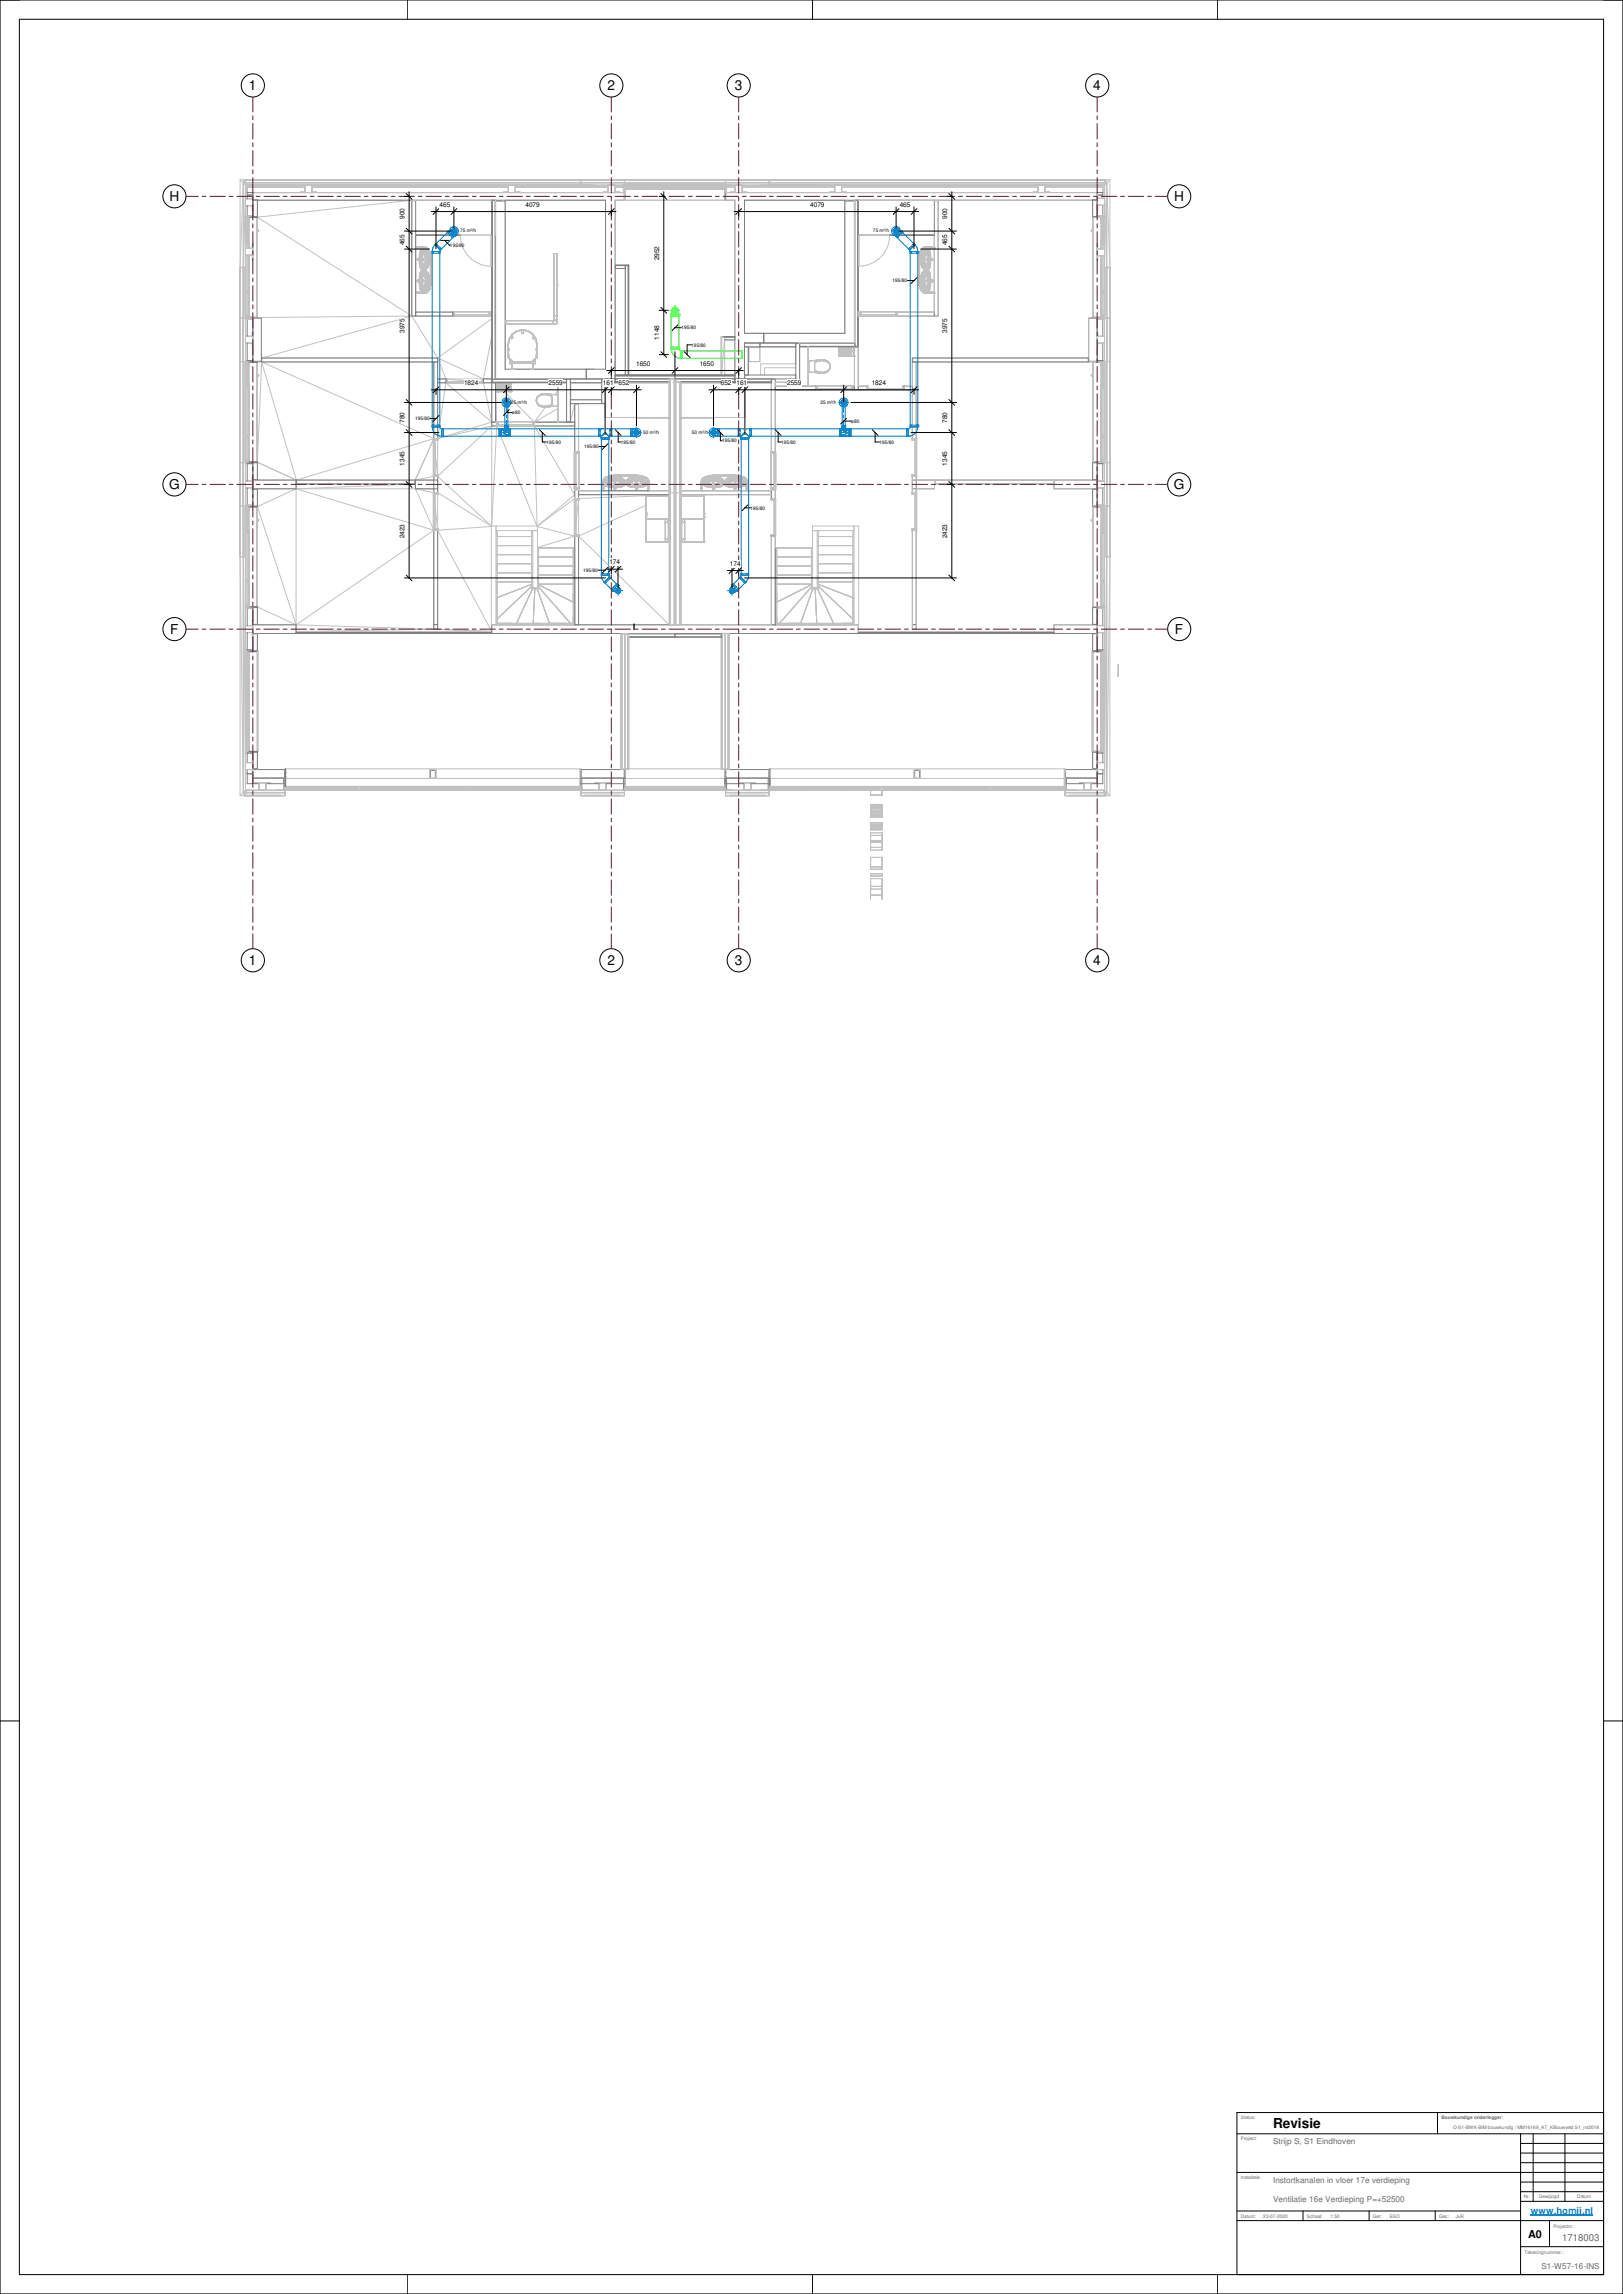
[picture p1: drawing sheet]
<svg xmlns="http://www.w3.org/2000/svg" width="841mm" height="1189mm" viewBox="0 0 841 1189" stroke-linecap="round" stroke-linejoin="round" font-family="sans-serif">
<defs><g id="words">
<g font-size="7.1">
<text x="129" y="47">1</text>
<text x="315" y="47">2</text>
<text x="381" y="47">3</text>
<text x="567" y="47">4</text>
<text x="88" y="104">H</text>
<text x="608" y="104">H</text>
<text x="88" y="253">G</text>
<text x="608" y="253">G</text>
<text x="88" y="328">F</text>
<text x="609" y="328">F</text>
<text x="129" y="500">1</text>
<text x="315" y="500">2</text>
<text x="381" y="500">3</text>
<text x="567" y="500">4</text>
<text x="660" y="1103">Revisie</text>
</g>
<text font-size="5.6" x="792" y="1160">A0</text>
<text font-size="5" fill="#666" x="809" y="1161">1718003</text>
<text font-size="4.9" fill="#007fff" x="793" y="1147">www.homij.nl</text>
<g font-size="4.2" fill="#666">
<text x="660" y="1111">Strijp S, S1 Eindhoven</text>
<text x="660" y="1131">Instortkanalen in vloer 17e verdieping</text>
<text x="660" y="1141">Ventilatie 16e Verdieping P=+52500</text>
<text x="799" y="1176">S1-W57-16-INS</text>
</g>
<g font-size="3.4">
<text x="228" y="107">465</text>
<text x="272" y="107">4079</text>
<text x="420" y="107">4079</text>
<text x="466" y="107">465</text>
<text x="210" y="114" transform="rotate(-90 210 114)">900</text>
<text x="491" y="114" transform="rotate(-90 491 114)">900</text>
<text x="210" y="127" transform="rotate(-90 210 127)">465</text>
<text x="491" y="127" transform="rotate(-90 491 127)">465</text>
<text x="342" y="135" transform="rotate(-90 342 135)">2952</text>
<text x="210" y="173" transform="rotate(-90 210 173)">3975</text>
<text x="491" y="173" transform="rotate(-90 491 173)">3975</text>
<text x="342" y="176" transform="rotate(-90 342 176)">1148</text>
<text x="330" y="190">1650</text>
<text x="363" y="190">1650</text>
<text x="240" y="200">1824</text>
<text x="284" y="200">2559</text>
<text x="312" y="200">161</text>
<text x="321" y="200">652</text>
<text x="374" y="200">652</text>
<text x="382" y="200">161</text>
<text x="408" y="200">2559</text>
<text x="452" y="200">1824</text>
<text x="210" y="219" transform="rotate(-90 210 219)">780</text>
<text x="491" y="219" transform="rotate(-90 491 219)">780</text>
<text x="210" y="241" transform="rotate(-90 210 241)">1345</text>
<text x="491" y="241" transform="rotate(-90 491 241)">1345</text>
<text x="210" y="279" transform="rotate(-90 210 279)">2423</text>
<text x="491" y="279" transform="rotate(-90 491 279)">2423</text>
<text x="316" y="293">174</text>
<text x="378" y="293">174</text>
</g>
<g font-size="2.5">
<text x="238" y="120">75 m³/h</text>
<text x="452" y="120">75 m³/h</text>
<text x="233" y="128">195/80</text>
<text x="462" y="146">195/80</text>
<text x="353" y="171">195/80</text>
<text x="358" y="180">195/80</text>
<text x="265" y="209">25 m³/h</text>
<text x="425" y="209">25 m³/h</text>
<text x="265" y="215">ø80</text>
<text x="215" y="218">195/80</text>
<text x="441" y="219">ø80</text>
<text x="333" y="225">50 m³/h</text>
<text x="359" y="225">50 m³/h</text>
<text x="283" y="230">195/80</text>
<text x="303" y="232">195/80</text>
<text x="322" y="230">195/80</text>
<text x="374" y="229">195/80</text>
<text x="405" y="230">195/80</text>
<text x="456" y="230">195/80</text>
<text x="389" y="264">195/80</text>
<text x="302" y="296">195/80</text>
</g>
<g font-size="2.5" fill="#666">
<text x="643" y="1098">Status:</text>
<text x="747" y="1098">Bouwkundige onderlegger:</text>
<text x="753" y="1103">O-S1-BWK-BIM bouwkundig / MM16169_AT_KBouwveld S1_rvt2018</text>
<text x="643" y="1109">Project:</text>
<text x="643" y="1129">Installatie:</text>
<text x="797" y="1139">Gewijzigd</text>
<text x="817" y="1139">Datum</text>
<text x="643" y="1150">Datum:</text>
<text x="655" y="1149">23-07-2020</text>
<text x="677" y="1150">Schaal:</text>
<text x="689" y="1149">1:50</text>
<text x="711" y="1150">Get:</text>
<text x="720" y="1149">ESO</text>
<text x="746" y="1150">Gec:</text>
<text x="754" y="1149">JvR</text>
<text x="805" y="1155">Projectnr.:</text>
<text x="790" y="1168">Tekeningnummer.:</text>
</g>
<text font-size="2.4" fill="#666" x="790" y="1139">Nr.</text>
</g></defs>
<g fill="none" stroke="#c1c1c1" stroke-width=".52">
<path d="M124 93v45M124 93h2M124 93l2 2M126 95l-2 43M126 95v316M126 95h1M126 95h.1M126 95l1 1M126 95v43M126 95v70M126 93l1 2M126 93v2"/>
<path d="M127 93h148M127 93v2M127 93h19M127 96v313M127 96l-1 42M127 95h.1M127 95v1M127 95h-1M127 95v1h198M127 95h445M146 93h-1M148 93h153v3"/>
<path d="M158 96v4M158 100h-2M158 97h-30v3h196M162 96v4M162 100h2M162 97h101M263 96v4M263 100h-2M267 96v4M267 100h2M267 97h48M275 93h150"/>
<path d="M301 95h-174M301 95h.1M301 93v3M301 95h23M303 93h19M315 96v4M315 100h-2M319 96v4M319 100h2M319 97h4M323 99h1M324 93v3"/>
<path d="M324 95h.1M324 96h.1M324 96h52M324 96v8M324 96v2M324 96h-1v4M325 97h12M325 96v2M337 96h.1M337 96v2M337 97h25M362 96h1"/>
<path d="M362 96v2M363 97h12M363 96v2M375 96v2M375 96h1v4M376 96v8M376 99h.1M376 96h.1M376 95h.1M376 93v3M376 95h23M376 97h5"/>
<path d="M378 93h19M381 96v4M381 100h-2M385 96v4M385 100h2M385 97h48M399 93v3M399 95h.1M399 95h173M433 96v4M433 100h-3M436 96v4"/>
<path d="M436 100h2M436 97h102M538 96v4M538 100h-3M541 96v4M541 100h3M541 97h30v3h-195M552 93h-153v3M554 93h19M572 95v1h-197M572 95h.1M572 95h1"/>
<path d="M572 95v1M572 95h2M572 96v313M572 96l1 42M573 93l-1 2M573 93h-148M573 93h.1M573 93h2M573 93l1 2M573 95v316M573 95l-1 1M574 95v43l-1-43"/>
<path d="M574 95l1 43M574 95h-1M575 93v45M575 93l-1 2M127 113h.1M127 114h2M127 107h4M127 103h4M127 112h.1M127 113h2M127 112v2M128 113h5"/>
<path d="M128 114v11M128 114h1M129 114v11M129 114h.1M129 114v1M129 113v16M131 113v-1h-3v1M131 103v-2v8v-2M131 112v1M133 119h.1M133 113v51M133 113l80 51"/>
<path d="M133 113h-4v1M133 119l1 1h-1M133 113l80-9v60M213 104h2M255 104h-122v61M257 104v93M261 104h.1M324 104v-6h52v6M324 104h-1M386 104h52v69h-52zM439 104h.1M443 104v74h-29"/>
<path d="M445 104h121v60h6M484 104h2M486 104v60h-22M565 120l1-1v1zM566 113h4v16M566 113v51M566 119h.1M566 113h6M569 112v1M569 106h3M569 103h3M569 103v-3v9v-3"/>
<path d="M569 113v-1h3v1M570 114h2M570 113h2M571 114h.1M571 114l-1 1M571 114v11M571 107h1M572 114v11M572 112h.1M572 112v2M572 113h.1M572 106h.1"/>
<path d="M124 138h3M126 139h.1M126 139h-2v149h2M127 129h4M127 132h4M127 126h2M127 125h2M127 125v1M128 125h1M128 132v19M128 126v3M129 125h.1"/>
<path d="M129 125v4M129 132v33h4M129 132v33M131 129v-3v9v-3M133 120h.1M215 128h5M215 128h.1M215 129h.1M216 135h1M216 134v1M216 135h.1M216 134h.1"/>
<path d="M217 134h-1M217 134h.1M217 134h1M217 135h.1M217 132h3M217 132l1 2M217 137h3M217 137v1M217 135v2M217 131v1M217 131h.1M217 138h1"/>
<path d="M217 131h1M217 138h.1M218 132v2M218 137h.1M218 135h-1M218 131h.1M218 131v1M218 131h-1M218 134h-1l1 1M218 134h.1M218 138v1M218 135h.1"/>
<path d="M218 134h1M218 135v2M218 137v1M218 134v1M218 130v1M218 138h.1M218 131v3M218 130h.1M218 139h.1M218 139h1M218 132h.1M218 139l1 1"/>
<path d="M218 129v1M218 138h1M218 137l1 1M218 132h1M218 130l1 1M218 129h.1M218 131l1 1M218 131h1M219 131v1M219 131h-1M219 131h.1M219 138l-1 1"/>
<path d="M219 138h.1M219 138h-1M219 140h1M219 140h.1M219 129h.1M219 129l-1 1M219 129h-1M219 139h1M219 139v1M219 137h.1M219 135v2M219 129v1"/>
<path d="M219 132v2M219 132h.1M219 137h-1M219 130h.1M219 130h-1M219 139h.1M219 135h-1M219 135h.1M219 134h.1M219 138h1M219 138v1M219 130v1"/>
<path d="M219 137h1M219 137v1M219 134v1M219 132h1M219 128v24M219 128h.1M219 129h2M219 134l1 1M220 135h.1M220 135h-1M220 132v1M220 129h1"/>
<path d="M220 128v4M220 128h1M220 130h-1M220 130h.1M220 137v3M220 137h.1M220 131h.1M220 131h-1M220 132h.1M220 128h.1M220 128l1 1M220 129h-1"/>
<path d="M220 129h.1M220 129h-5M220 137l1 1M220 137h-1M220 132l1 1M220 131v1M220 137v1M220 138h.1M220 138v1M220 130l1 1M220 130v1M220 131h1"/>
<path d="M220 130h1M220 133v1M220 133v3M220 136v1M220 136h.1M220 139h.1M220 137h1M220 138h1M220 136h1M220 133h.1M220 133l1 1M220 140h.1"/>
<path d="M220 140h1M220 139v1M220 134h4M220 134v2M220 129l1 1M220 129v1M221 129h.1M221 129h-1M221 138h-1M221 138v1M221 131h.1M221 131h-1"/>
<path d="M221 131l-1 1M221 138h.1M221 128v1M221 131v2M221 128h.1M221 137v1M221 139h-1M221 139h.1M221 130l-1 1M221 130v1M221 130h.1M221 130h-1"/>
<path d="M221 136l-1 1M221 136h.1M221 133h-1M221 133v1M221 131l1 2M221 130l1 1M221 134v2M221 139l-1 1M221 129v1M221 129l1 1M221 133h.1M221 136v1"/>
<path d="M221 129h1M221 133l1 1M221 136v2M221 136h1M221 130h1M221 128l1 1M221 138h1M221 131l1 1M222 136l-1 2M222 136h.1M222 133h-1M222 133v1"/>
<path d="M222 131h-1M222 131v1M222 138l-1 1M222 138h.1M222 130h.1M222 130h-1M222 134v2M222 131h.1M222 131l1 1M222 129h.1M222 129v1M222 130v1"/>
<path d="M222 130l1 2M222 133h.1M222 129l1 1M222 133l1 1M222 132v1M222 132l1 2M222 134l-1 4M222 136v2M222 132h.1M222 132h1M223 132v2M223 130h.1"/>
<path d="M223 130h-1M223 130v2M223 134l-1 2M223 132h.1M223 134h.1M223 134v12M223 132l1 2M224 134h.1M224 134v12M239 122a16 16 0 0 0 16 16M254 122l1 16zM255 122h-40v40h20v2"/>
<path d="M257 122h.1M287 131h2v35h-2zM319 137h7v57h55M319 139h5v55M443 122h.1M445 122h39v40h-19v2M445 122v16zM461 122a16 16 0 0 1-16 16M476 134h.1M476 134h3M476 134v12M476 132h.1"/>
<path d="M476 132v2M476 132h1M477 132l-1 2M477 134h.1M477 134v12M477 132h.1M477 132v2M477 130l-1 2M477 130h.1M477 134v2M477 132v4M477 136l1 2"/>
<path d="M477 130v2M477 132l1 1M477 134l1 4M477 136h.1M477 130h1M477 133v1M478 134v2M478 129h.1M478 129l-1 1M478 129v1M478 130v1M478 130l-1 2"/>
<path d="M478 136h-1M478 136v2M478 138v1M478 133h.1M478 133v1M478 133l-1 1M478 131h.1M478 131l-1 1M478 138h.1M478 130h-1M478 130h.1M478 136h.1"/>
<path d="M478 136l1 2M478 139h1M478 131l-1 2M478 128v1M478 139h.1M478 131h1M478 131v2M478 138h1M478 130l1 1M478 129h1M478 136l1 1M478 133h1"/>
<path d="M479 138l-1 1M479 138v1M479 138h-1M479 138h.1M479 131h.1M479 131h-1M479 139h.1M479 131l-1 2M479 139v1M479 129l-1 1M479 129h.1M479 129v1"/>
<path d="M479 134v2M479 130h.1M479 130l-1 1M479 130h-1M479 133h.1M479 133v1M479 133l-1 1M479 136h-1M479 136v1M479 130v1M479 128h-1M479 128h.1"/>
<path d="M479 128l-1 1M479 131v1M479 137v1M479 128v1M479 129h-1M479 129h1M479 140h.1M479 140h1M479 129h2M479 139h2M479 129l1 1M479 130h1"/>
<path d="M479 136h.1M479 136l1 1M479 137h.1M479 131l1 1M479 132h1M479 132v1M479 132l-1 1M479 132h.1M479 138h2M479 130l1 1M479 131h1M479 137h2"/>
<path d="M480 137h1M480 137h-1M480 132h.1M480 132l-1 1M480 132h1M480 132h2M480 129h-1M480 128v4M480 128h-1M480 128h4M480 130h1M480 130h-1"/>
<path d="M480 140h1M480 137v3M480 137h2M480 137h.1M480 131h1M480 131h-1M480 129h1M480 128h.1M480 128l-1 1M480 129h.1M480 135h.1M480 134h.1"/>
<path d="M480 134v1M480 134h1M481 135h-1M481 128v24M481 137h.1M481 128h.1M481 132h.1M481 131h.1M481 129h.1M481 137v1M481 134v1M481 135h.1"/>
<path d="M481 134h.1M481 131v1M481 138h.1M481 138v1M481 130v1M481 135h1M481 130h.1M481 139h-2M481 139h.1M481 132v2M481 135v2M481 139v1"/>
<path d="M481 129v1M481 140h-1M481 140h.1M481 130l1 1M481 130h1M481 138h1M481 131h1M481 129l1 1M481 137h1M482 138h.1M482 138h-1M482 131h.1"/>
<path d="M482 131h-1M482 130v1M482 139h.1M482 139h-1M482 137h.1M482 137v1M482 131v1M482 131l-1 1M482 130h.1M482 134h.1M482 134v1M482 132v2"/>
<path d="M482 130l-1 1M482 135v2M482 135h.1M482 138v1M482 134h-1M482 131v3M482 135v3M482 135h1M483 135h.1M483 134h.1M483 134h-1M483 134v1"/>
<path d="M484 128h.1M484 129h.1M484 129h-4M566 120h.1M569 129h3M569 133h3M569 129v-3v9v-2M570 125h1M570 125h2M570 133v32h-6v23M570 126h2M571 125h.1"/>
<path d="M571 133v18M571 126v3M572 133v18M572 126v3M572 125v1M572 138h3M573 139h2v149h-2M574 139v26M127 152h2M127 151h2M127 151v1M128 152v11"/>
<path d="M215 152h5M215 152h.1M216 146h1M216 145v1M216 145h.1M217 145h.1M217 145h-1M217 145h1M217 146h.1M217 143h3M217 143v2M217 148h3"/>
<path d="M217 148v1M217 142h.1M217 142v1M217 149h1M217 149h.1M217 142h1M218 146l-1 2M218 146h-1M218 143v2M218 148v1M218 145l-1 1h1M218 149h-1"/>
<path d="M218 149h.1M218 142v1M218 145h.1M218 149v1M218 142h-1M218 142h.1M218 145h1M218 146h.1M218 146v2M218 145v1M218 143h.1M218 146v3"/>
<path d="M218 141h.1M218 141v1M218 150v1M218 150h.1M218 151h1M218 150l1 1M218 148h.1M218 149h1M218 150h1M218 143h1M218 141l1 1M218 142h1"/>
<path d="M219 142v1M219 142l-1 1M219 149l-1 1M219 149v1M219 149h-1M219 149h.1M219 142h.1M219 142h-1M219 151h1M219 140l-1 1M219 151h2M219 151h.1"/>
<path d="M219 140v1M219 141h.1M219 141h-1M219 148h.1M219 146v2M219 150h1M219 150v1M219 143h.1M219 148h-1M219 143v2M219 148l-1 1M219 148v1"/>
<path d="M219 141v1M219 145h.1M219 150h.1M219 146h-1M219 141h1M219 142h1M219 149h1M219 146h.1M219 145v1M219 143h1M219 148h1M219 152h.1"/>
<path d="M219 145h1M220 146h-1M220 146h.1M220 145v1M220 145h.1M220 150h.1M220 143h.1M220 149v1M220 148h.1M220 148v1M220 140v3M220 140h-1"/>
<path d="M220 143v1M220 151h.1M220 151h1M220 152h.1M220 150v1M220 148v4M220 149h.1M220 152h-5M220 143h-1M220 142h.1M220 142v1M220 149h1"/>
<path d="M220 150h1M220 142h1M220 148l1 1M220 141h1M220 141v1M220 147v1M220 147h.1M220 144v2M220 141h.1M220 143l1 1M220 141h-1M220 144v3"/>
<path d="M220 144h.1M220 147h1M220 146h4M220 146v1M220 140v1M220 140l1 1M221 151h-1M221 151h.1M221 140v1M221 140h-1M221 149h-1M221 149l-1 1"/>
<path d="M221 149v1M221 149h.1M221 142v1M221 142l-1 1M221 142h-1M221 142h.1M221 151v1M221 151h-6M221 152h.1M221 151l-6 1M221 152h-1M221 143h-1"/>
<path d="M221 143v1M221 141v1M221 150h.1M221 150h-1M221 142v2M221 144v2M221 144h-1M221 147l-1 1M221 147h.1M221 141h.1M221 150l-1 1M221 146l-1 1"/>
<path d="M221 146v1M221 142l1 2M221 150v1M221 144h.1M221 147v2M221 141l1 1M221 147h1M221 149h1M221 150h1M222 144v2M222 144h-1M222 147l-1 2"/>
<path d="M222 147h.1M222 149h.1M222 149l-1 1M222 142v2M222 150l-1 1M222 150h.1M222 146l-1 1M222 146v1M222 149v1M222 142h.1M222 150v1M222 151h.1"/>
<path d="M222 151h-1M222 144h.1M222 150h-1M222 147v1M222 150h1M222 148l-1 1M222 148v1M222 148h.1M222 144l1 2M222 144v4M222 148h1M223 146l-1 1"/>
<path d="M223 146l-1 2M223 148l-1 2M223 148l-1 1M223 148h.1M223 150h.1M223 150l-1 1M223 146h.1M223 146v2M223 148v2M224 146h.1M224 146l-1 2M289 148h.1"/>
<path d="M289 148v2M476 146h.1M476 146h3M476 146v2M476 146l1 2M476 148h.1M476 148l1 2M477 146h.1M477 146v2M477 148v2M477 148h.1M477 148h-1"/>
<path d="M477 148l1 2M477 150h.1M477 150l1 1M477 146v1M477 148l1 1M477 144v4M477 144h.1M477 146l1 1M477 144v2M477 150h1M477 144h1M477 147l1 2"/>
<path d="M477 147v1M478 146v1M478 151h.1M478 144v2M478 144h.1M478 142l-1 2M478 142h.1M478 150h-1M478 150h.1M478 147l1 2M478 147v2M478 147h-1"/>
<path d="M478 149v1M478 150v1M478 150l1 1M478 149h.1M478 147h.1M478 150h1M478 141v1M478 141h.1M478 149h1M478 151l1 1M478 146l1 1M478 142h1"/>
<path d="M478 142v2M478 151h1M478 141l1 1M478 147l1 1M478 144h1M479 151h.1M479 151h-1M479 141h.1M479 141h-1M479 149v1M479 149l-1 1M479 149h-1"/>
<path d="M479 149h.1M479 142h-1M479 142h.1M479 142l-1 2M479 150v1M479 146l1 2M479 146v1M479 150h.1M479 142v1M479 147l1 1M479 147v1M479 147h-1"/>
<path d="M479 144v2M479 144h.1M479 152h.1M479 152h1M479 141v1M479 143h.1M479 143l-1 1M479 151l1 1M479 151v1M479 151h1M479 151h5M479 140v1"/>
<path d="M479 141h2M479 147h.1M479 150h1M479 143v1M479 148v1M479 148h.1M479 143h1M479 142h2M479 149h1M479 143h2M480 148h-1M480 143h.1"/>
<path d="M480 143l-1 1M480 148h.1M480 148l-1 1M480 140v3M480 140h-1M480 149l-1 1M480 152h4M480 150h-1M480 151h-1M480 148h1M480 143h2M480 150l-1 1"/>
<path d="M480 151h.1M480 152h.1M480 148v4M480 149h-1M480 149h1M480 146h.1M480 145h.1M480 145v1M480 145h1M481 143h.1M481 143h-1M481 148h.1"/>
<path d="M481 148v1M481 149h-2M481 151h.1M481 152h.1M481 142h-2M481 142h.1M481 146h.1M481 145l-1 1M481 142v1M481 149h.1M481 149h-1M481 149v1"/>
<path d="M481 145h.1M481 150h-1M481 150h.1M481 141h.1M481 141v1M481 146h1M481 143v2M481 150v1M481 151h-1M481 146v2M481 140v1M481 151h-2"/>
<path d="M481 141h1M481 149h1M481 142h1M481 148l1 1M481 141l1 1M481 150h1M482 149h.1M482 149h-1M482 142h-1M482 142v1M482 141v1M482 141h-1"/>
<path d="M482 150h.1M482 150h-1M482 146h.1M482 141h.1M482 143h.1M482 143h-1M482 146v2M482 150l-1 1M482 142h.1M482 149v1M482 148v1M482 145h.1"/>
<path d="M482 145v1M482 145h-1M482 143v2M482 142v3M482 146v3M482 146h1M482 148h-2M483 145h.1M483 145h-1M483 146h.1M483 145v1M484 152h.1"/>
<path d="M484 152h-4M570 152h2M570 151h2M571 152v11M572 152v11M572 151v1M124 167v18M126 165v22M127 163h2M127 165h.1M127 178h4M127 174h4"/>
<path d="M127 163v2M127 164h2M127 165h-3M128 164v1h3M128 164h5M131 174v-2v8v-2M131 165h.1M133 161v1M213 164h22M213 164l-80 1M213 164l-77 22M213 164l14 22"/>
<path d="M234 162h20M234 164h20M235 164v-1h19v1M235 162v1M253 162v1M254 163h1M254 164v-2h1v2h-1M255 174l-4 22M255 165l-28 21M257 164h.1M257 162h.1M257 164v1"/>
<path d="M257 164v4M262 166h27v2h-27zM264 175l1 1M264 175h1M264 175l-1 3v7l3 2M265 174v1M265 174l1 1M265 174a7 7 0 0 1 12 0M265 175v1M265 176h.1M265 175h1M265 175h.1"/>
<path d="M266 175l-1 1M266 175h.1M266 175h-1M270 171h1v2h-1zM270 173h1M276 175h.1M276 175l1 1M277 175h-1M277 176v-1v1M277 176h.1M277 174l-1 1M277 175l1 3v7l-2 2"/>
<path d="M287 166v2M287 164h2M287 166h2M374 175h2M374 174v20l2-19M376 175v19M376 176h5M388 180v14M394 180h18v9h-18v5M435 180v5M435 180v4M435 180h.1"/>
<path d="M435 180v4h6M435 180h6M441 180h.1M441 180v5M441 180l1 5M442 180h.1M442 180l1 5M442 180v5M443 180h.1M443 180v5M443 180h-8M443 180v20h-1v2h7v-2h-4v-20"/>
<path d="M443 164h.1M443 162h.1M445 163h.1M445 162h20M445 164h20M445 164v-2v2h1M446 164v-1h18v1M446 162v1M464 162v1M569 178h3M569 174h3M569 165h.1"/>
<path d="M569 174v-2v8v-2M570 163h2M570 164h2M572 164v1h-3M572 165h3M572 165h.1M572 163v2M574 165v22M575 167v18M124 187h3M126 187v53M127 189h2"/>
<path d="M127 188h.1M127 187v2M127 187h.1M128 189h1M128 189v11M128 200h1M128 189h.1M128 200h.1M129 189v11M129 200h.1M129 189v1M129 200v40h2h-3v-1"/>
<path d="M129 189h.1M131 187h-2v2M131 188v-1h-3v1M131 187v1M133 194h.1M133 188h-6M133 195h.1M133 188v51M133 190v1M133 187v62h92v-61h-96v52M133 194l1 1h-1M134 187l-1 1"/>
<path d="M135 184l1 2M136 188l-3 52M136 188l18 61M136 188l89 39M136 186v2M136 186h91M136 186h-1M227 186v10h28M227 186l4 10M227 186l24 10M231 198h20M231 196h1v2"/>
<path d="M231 196v2M231 196l20 2M231 198l-4 29M231 198l24 21M232 199v-1h18v1M251 196v2M251 198l4 21M251 196h-1v2M254 198h-27v128M255 198v75l2-52M257 196h37M257 196v1"/>
<path d="M257 198v21M257 198v5M257 198h8M258 198v5M258 198l-1 5M258 199v4M258 198h.1M258 198h7M258 199v4v-4M258 199h6M259 199h5v3M259 199h5v3h-5z"/>
<path d="M259 199h5M259 199v3M259 200v2M259 200h5M259 200v2h4v-2M259 200h4M260 200h3M262 191v-87h52v87M263 200v1h-3M263 181v1M263 184v1M264 200v2"/>
<path d="M264 199l-5 1M264 199v3M264 199v4M264 199h-6M264 199l1 4M265 198h.1M265 198v5M265 199h-7M265 199v4M265 199h.1M265 191h43M265 188h11"/>
<path d="M265 187h-1v2h1M265 187v4M265 187h11M265 187l-2-2v-7a8 8 0 0 1 8-7 8 8 0 0 1 7 7v7l-2 2M266 188v3h1M276 188v3h-1M276 187h1v2h-1M276 187v4M278 181v1M278 184v1M289 198v21M294 196v1"/>
<path d="M294 196l-1 1M294 196l-5 1M296 198h16M296 198v9h16M312 196h2M314 198v18h33M319 196h62M322 198h25M347 198v126l-47-46M347 198v126M350 196v128M352 198l1 126"/>
<path d="M353 198h26M353 198v126M374 194v-20h7v-70h-62v90M381 186v8M386 194v2M388 180h6v7h-6zM400 198h.1M412 191h-16v3M412 198h-10M422 188h.1M422 188v4l1 1M422 192h.1"/>
<path d="M422 192h1M423 188h.1M423 188h-1M423 192h.1M423 192l1 1M423 187l-1 1M423 193h1M423 187h.1M423 193h.1M423 200v2M424 193h.1M424 187h-1"/>
<path d="M424 187h.1M424 187l-1 1M424 193h1M424 193h2M425 187h1M425 187h-1M425 193h.1M425 193h1M425 186l-6 1v6h6M425 186l-1 1M425 186l2 1M425 187h.1"/>
<path d="M426 187h2M426 193h-1M426 193h.1M426 186h-1M426 186l1 1M426 186v1M426 186l-2 1 1-1M426 187h-1M427 193h.1M427 193h-1M427 187h1M428 193h.1"/>
<path d="M428 193h-1M428 187h.1M428 193h-2M428 187l1 1M428 192v1M429 192l-1 1M429 188h.1M429 188h1M429 192h.1M429 192h-1M430 188v1M430 192h.1"/>
<path d="M430 192h-1M430 188h.1M430 189v1M430 191h.1M430 191v1M430 190h.1M430 190v1M430 190l-1 2M430 189h.1M435 184h6M435 185h.1M435 185h8"/>
<path d="M435 184h.1M435 184v1M435 181v3h6M435 181h6v3M436 184h4M436 181v3M436 181h4M436 181h4v2v-2M436 183l4 1M436 181v2M436 183h4M436 182v1h4"/>
<path d="M436 182h4v1h-4zM436 183h3zM436 182h3M436 182h2M437 182h1M437 182h-1M438 182h-2h1M438 182h-1M438 182v1M438 182l-2 1h2M438 182h.1M438 183h.1"/>
<path d="M438 182l1 1h-1M438 182h1M439 182v1M439 182h-1M440 182v1M440 181v2M440 181h-4v2h4M440 181v3M440 184h-5M440 181l1 3M441 181h-6v3M441 184h-6h6"/>
<path d="M441 181v3M441 180v4M441 181h-6M441 184h-6M441 180h-6v4M441 180h-6M441 185h.1M441 184h.1M441 200v2M442 185h.1M443 185h.1M564 188v-2h-91v14h-4v2h4v25h2v-39h95"/>
<path d="M566 194l-1 1h1v-1M566 188v61h-82v2h62v-2M566 195h.1M566 188v51M566 194h.1M566 188h6M569 187v1M569 187h1v53h-1h3v-1M569 188v-1h3v1M570 200h1M570 189h2M570 200h2"/>
<path d="M571 200h.1M571 189v11M571 189l-1 1M571 189h.1M572 200h.1M572 189h.1M572 189v11M572 187h.1M572 187v2M572 188h.1M574 187v53M575 187h-3"/>
<path d="M127 200h2M127 201h2M127 200v1M128 201v25M255 219l-28 8M257 203h8M257 203h.1M257 203v18M258 219h-1h20M258 219v1M258 203h7M258 203h.1"/>
<path d="M258 203h6M259 202h5M260 200v1M260 200h1M260 201h1M260 200v1h3h-3M260 201h3M261 201h.1M261 201h-1M261 200v1M261 200h-1l1 1M261 200h.1"/>
<path d="M261 201h1M261 203l16 16M261 200h1M262 200h.1M262 201h1M262 200v1M262 201h.1M262 200h1l-1 1M263 200h-2M263 200h-1M263 200v1M263 200h-3v1"/>
<path d="M264 202h-5M264 202h-6l6 1M265 203h.1M265 203h-7M276 219v1M277 219v2M277 219h-1h22M278 208h.1M278 208v1M278 207v1M278 207h.1M278 208l1 2"/>
<path d="M278 208l1 1M278 209l1 1M278 206v1M278 206h1M279 206l-1 2M279 206l-1 1M279 209v1M279 209h-1M279 205l-1 1M279 205h.1M279 210h1M279 210l2 1"/>
<path d="M279 210h.1M279 205v1M280 210v1M280 205h-1M280 205h.1M280 210l1 1M280 210h.1M280 210h1M281 204l-1 1M281 204h.1M281 211h1M281 205h-1"/>
<path d="M281 205h.1M281 211h.1M281 210v1v-1M281 210h.1M281 210v1M281 210l1 1M281 204v1M282 204h-1M282 204h1M282 205h1M282 205h-1M282 211h.1"/>
<path d="M282 211h2M282 211h1M282 204l1 1M282 204v1M282 204h.1M283 211l-6 8M283 204h1M283 205h1M283 211h1M283 211h-1M283 211h.1M283 204l6 1"/>
<path d="M283 204h.1M283 204v1M283 204l1 1M284 204h1M284 204v1M284 204l1 1M284 205h1M284 211h-1M284 210v1M284 210l-1 1M285 210v1M285 210h-1"/>
<path d="M285 210l-1 1M285 205h.1M285 211h-1M285 204v1M285 210h.1M285 205l1 1M285 205h1M286 210h.1M286 210h-1M286 205v5M289 212l-12 7M289 219h-12"/>
<path d="M289 202l-2 3M289 210l-6 1M289 219v-21h5v21h4M296 219h-7M296 219h2M296 219l2-10v10M298 209h2v25h-2M314 209h-18v10M353 216h33v-18h14v36h2M414 200v-20h5v20h-7v-2h-10v2h21v2h-21v33M422 202h20M422 200h20"/>
<path d="M423 202h19M449 200h1v2M449 202h20M450 202h18M469 200h-1v2M570 201h2M571 201v25M572 201v25M572 200v1M124 240h3M126 240v22M126 240h1"/>
<path d="M127 227h2M127 238h2M127 226h2M127 238v2M127 239h2M127 226v1M127 240h.1M128 239h5M128 227v11M131 240h.1M133 240l20 9M133 240l21 9"/>
<path d="M225 228v18M225 227v20M225 227l-10 22v2M225 227h2M225 227l-71 22M225 227l2 20M225 227l-10 22M227 227v1h-2M255 221h3M255 221l-28 26M255 221l-28 6M257 221h20"/>
<path d="M257 221l21 52M258 221v-1h18v1M258 221h-1M276 221h22v14M277 221l21 35-19 17M277 221l1 52M298 235v18M298 234v20M298 235h2M300 234v20h-2M400 235h1M400 234v20h2"/>
<path d="M402 234v20M402 235h-1v18h1M473 227v1h1M475 227v20M475 228h-1v18h1M566 239h6M569 240h.1M570 227h2M570 238h2M570 239h2M570 226h2M571 227v11"/>
<path d="M572 227v11M572 240h1M572 240h.1M572 238v2M572 226v1M572 240h3M574 240v22M124 242v18M127 253h4M127 249h4M131 249v-2v8v-2M153 249v78"/>
<path d="M153 249l1 2M153 253l-20 10M153 253l72 22M154 249v2M154 251h61M154 251l-1 2M215 251l-62 2M215 251v2M215 249v4M215 249v2M215 253l10 2M215 253l10 22"/>
<path d="M225 256v18M225 255h2l28 18M225 255l2 20M225 255v20M225 246h2v1M227 255v1h-2M227 247l-12 2M227 247l28 26M298 259v18M298 258v20M298 253v71h-43v-51M298 259h2v-1v66h49v-128h-2v128"/>
<path d="M298 253h2M300 254h47M300 256h47M300 258h-2l-19 15M300 258l-2 20M312 251h24M312 250h4M312 250v4M312 249v1M312 249h1M312 249v1l1-1M312 249v5"/>
<path d="M313 249v5M313 249v1v-1M313 249h.1M313 254h.1M313 251h.1M313 250v4M313 248l-1 1M313 248h.1M313 250h.1M313 248v1M313 249v1M313 249h1"/>
<path d="M313 248h1M313 251l1 1M313 249v2M313 251h1M313 249l1 1M314 248h-1M314 250v1M314 248h.1M314 249h-1M314 249h.1M314 251h.1M314 249v1"/>
<path d="M314 252h.1M314 248l-1 1M314 248v1M314 251v1M314 247h.1M314 247l-1 1M314 252h1M314 247v1M314 251l1 1M314 249h1M314 249l1 1M314 248h1"/>
<path d="M315 252h-1M315 252h.1M315 250v1M315 251h-1M315 251h.1M315 249v1M315 248h-1M315 249h.1M315 249h-1M315 248h.1M315 248l-1 1M315 252h1"/>
<path d="M315 250h.1M315 248v1M315 251v1M315 250h1M315 249l1 1M315 249h1M315 251h1M316 252h-1M316 252h.1M316 252h2M316 251l-1 1M316 251h.1"/>
<path d="M316 249h.1M316 249h-1M316 250v1M316 249v1M316 251h-1M316 250h.1M316 251v1M316 247h.1M316 251h2M316 250v2M316 251h5M316 247h-2"/>
<path d="M316 247v-1l-2 1M316 247l-2 1M316 247h1M316 247l-1 1M317 247h.1M317 247l-2 1M317 247v1M317 248h.1M317 248h-2M317 248l-2 1M317 248l-1 1M317 248v1"/>
<path d="M317 249h.1M317 249h-1M317 249l-1 1M318 247h.1M318 253h.1M318 252h.1M318 252v1M318 253h1M318 250v1M318 252v1l1-1M318 251h.1M318 250h.1"/>
<path d="M318 251v1M319 251h-1M319 247h11M319 246v3M319 246l-3 1M319 246h11M319 247l-2 1M319 247l2 1M319 248l-2 1M319 248l1 1M319 252h.1M319 252h-1"/>
<path d="M319 249h-2M319 249h1M319 246l13 1M319 248h-2M319 248h1M319 247h.1M319 247h-3M319 247h-2M319 247h2M319 250h-1M319 251h.1M319 251v1"/>
<path d="M319 250h.1M319 251h2M319 250v1M319 252v1M319 252h2M319 253h.1M320 249l1 1M320 249h-3M320 249h1M320 249h.1M320 249h2M320 248l2 1"/>
<path d="M320 248v1M320 248h.1M320 248h2M321 248h1M321 248h-1M321 247l1 1M321 247v1M321 247l-4 1M321 247l2 1M321 247h.1M321 250h3M321 250v2"/>
<path d="M321 251h.1M321 251h1M321 250v1M321 250h.1M321 249l1 1M321 249v1M321 251v1M321 252h-2M321 252h1M322 251h-1M322 251h.1M322 252h-3"/>
<path d="M322 252h.1M322 250h.1M322 249h.1M322 249h-1M322 250v1M322 250h-1M322 251v1M322 252h-1M322 249v1M322 249h1M322 249l-1 1M322 248l1 1"/>
<path d="M322 248v1M322 251l1 1M322 248h.1M322 251h1M322 248h1M323 252h-1M323 252h.1M323 249h.1M323 249h-1M323 248h.1M323 248h-1M323 251h-1"/>
<path d="M323 251h.1M323 249v2M323 249l-1 1M323 251v1M323 248v1M323 248l1 1M323 249h1M323 251h1M323 251l1 1M324 252h.1M324 252h-1M324 249h-1"/>
<path d="M324 249h.1M324 251h.1M324 251h-1M324 249v2M324 251v1M324 249v1M324 250v1M324 250h3M324 250l1 1M325 251h.1M325 249h.1M325 251v1"/>
<path d="M325 249l-1 1M325 249v2M325 252h.1M325 251l1 1M325 248v1M325 248h.1M325 252h1M325 249h1M325 251h1M325 248l1 1M326 252h-1M326 252h.1"/>
<path d="M326 249h.1M326 249h-1M326 251h-1M326 251v1M326 251h.1M326 249v2M326 249v1M326 248h-1M326 248h.1M326 252h1M326 248v1M326 250h.1"/>
<path d="M326 250v1M326 251l1 1M326 251h1M326 248l1 1M326 250h1M326 252h3M326 249l1 1M326 249h1M327 249h-1M327 249h.1M327 252h-1M327 252h.1"/>
<path d="M327 252h2M327 251v1M327 251h.1M327 250v1M327 249v1M327 251h-1M327 250h.1M327 251h3M327 250v2M328 247l-2 1M328 247h.1M328 247v1"/>
<path d="M328 248h.1M328 248h-2M328 248l-1 1M328 248v1M328 249h.1M328 249h-1M328 249h1M329 249h2M329 249l-2 1M329 253h.1M329 252h.1M329 252l1 2v-1"/>
<path d="M329 250h.1M329 250l1 1M330 250h-1M330 251l-1 1M330 251h.1M330 252h.1M330 252h-1M330 252v1v-1M330 250h.1M330 247h2M330 247l2 1M330 247l-2 1"/>
<path d="M330 246v3M330 246l2 1M330 248l1 1M330 248l-2 1M330 249h1M330 249h-2M330 247h.1M330 247h-2M330 248h1M330 248h-2M330 248h2M330 251v1"/>
<path d="M330 251h2M330 250v1M330 252v1M330 252h2M330 253h.1M331 249l1 1M331 249h.1M331 249h2M331 248l2 1M331 248v1M332 248l1 1M332 248h-1"/>
<path d="M332 248h.1M332 248h1M332 247l1 1M332 247l2 1M332 247v1M332 247h.1M332 247h2M332 247l3 1M332 250v2M332 250h4M332 251h.1M332 250h.1"/>
<path d="M332 251h1M332 250v1M332 251h-5M333 249l-1 1M333 251h-1M333 251h.1M333 251v1M333 252h-3M333 252h.1M333 249v1M333 249h.1M333 250h.1"/>
<path d="M333 250h-1M333 250v1M333 252h-1M333 249h1M333 248v1M333 248l1 1M333 251h1M333 251l1 1M333 249l1 1M333 252h1M333 248h.1M334 251h.1"/>
<path d="M334 251h-1M334 250h-1M334 250h.1M334 250v1M334 252h-1M334 252h.1M334 248h-1M334 248v1M334 248h.1M334 249v1M334 249h.1M334 249h-1"/>
<path d="M334 248l1 1M334 248h1M334 251v1M334 247h.1M334 247l1 1M334 251h1M334 247v1M334 251l-1 1M334 249h1M335 249h-1M335 249l-1 1M335 249v1"/>
<path d="M335 251h-1M335 251h.1M335 249h.1M335 251l-1 1M335 251v1M335 250v1M335 248h.1M335 248v1M335 248h-1M335 252h-1M335 252h.1M335 248h1"/>
<path d="M335 249v2M335 249h1M335 248l1 1M335 249l1 1M336 248v1M336 249h.1M336 249v5M336 249v1M336 251h.1M336 250h.1M336 248h.1M336 248h-1"/>
<path d="M336 250v4M336 249h-1M336 254h.1M347 255h6M347 257h-12v24h12M347 256l-2 1M347 256l-47 2M353 254h47M353 256h47M353 257h12v24h-12M363 254h.1M363 251h.1"/>
<path d="M363 251h24M363 250h.1M363 250h4M363 250v4M363 249h.1M363 249h1M363 249v1M364 249h.1M364 249l-1 1M364 250v4M364 249v5M364 249v1"/>
<path d="M364 248h.1M364 248l-1 1M364 248v1M364 251h.1M364 250h.1M364 249h1M364 248h1M364 251h1M364 251l1 1M364 249v2M365 248h.1M365 248h-1"/>
<path d="M365 249h.1M365 249v1M365 249l-1 1M365 251h.1M365 251h-1M365 251v1M365 250v1M365 249h-1M365 252h.1M365 248l-1 1M365 248v1M365 247h.1"/>
<path d="M365 247l-1 1M365 247v1M365 249h1M365 251l1 1M365 252h1M365 247l1 1M365 249l1 1M365 251h1M365 248l1 1M366 248h-1M366 248h.1M366 249h.1"/>
<path d="M366 249h-1M366 251h-1M366 251v1M366 252h-1M366 252h.1M366 250v1M366 251h.1M366 249v1M366 248v1M366 252h1M366 250h.1M366 251l1 1"/>
<path d="M366 250h1M366 249l1 1M366 251h1M366 249h1M367 252h-1M367 252h.1M367 249v1M367 249h.1M367 249h-1M367 251h-1M367 251h.1M367 252h2"/>
<path d="M367 250v1M367 251v1M367 250h.1M367 247h.1M367 251h5M367 251h3M367 251h2M367 250v2M367 247h-2M367 247h1M368 247h.1M368 247h-3"/>
<path d="M368 247l-2 1M368 247v1M368 248h.1M368 248h-2M368 248l-2 1M368 248l-1 1M368 248v1M368 249h.1M368 249h-1M368 249l-1 1M368 249h1M369 249l-2 1"/>
<path d="M369 247h.1M369 253h.1M369 252h.1M369 252v1M369 250h.1M369 250v1M369 251h.1M369 251h1M369 250h1M370 251l-1 1M370 251h.1M370 252h.1"/>
<path d="M370 252h-1M370 247h11M370 247l-2 1M370 247l2 1M370 246v3M370 246l-3 1M370 246h11M370 248l-2 1M370 248l1 1M370 247h-2M370 249h-2h2M370 249h-2"/>
<path d="M370 249h1M370 247h2M370 247h.1M370 248h-2M370 248h1M370 248h2M370 249h-1M370 252v1l-1-1M370 251v1M370 251h2M370 250h.1M370 250v1"/>
<path d="M370 252v1h-1M370 252h2M370 253h.1M371 249l1 1M371 249h.1M371 249h1M371 249h2M371 248l2 1M371 248v1M371 248h.1M372 248h1M372 248h-1"/>
<path d="M372 248h.1M372 247v1M372 247l2 1M372 247h.1M372 250h3M372 251h.1M372 251h1M372 250v2M372 250h.1M372 250v1M372 249h1M372 249v1"/>
<path d="M373 251v1M373 251h-1M373 251h.1M373 252h-3M373 252h.1M373 249v1M373 249l-1 1M373 249h.1M373 249h-1M373 250v1M373 250h-1M373 252h-1"/>
<path d="M373 249h1M373 248l1 1M373 248v1M373 250h.1M373 251l1 1M373 251h1M373 252h1M373 248h.1M374 252h.1M374 252h-1M374 248h.1M374 248h-1"/>
<path d="M374 251h.1M374 251h-1M374 249h.1M374 249h-1M374 249v2M374 249l-1 1M374 251v1M374 248l1 1M374 248v1M374 251h1M374 249h1M374 251l1 1"/>
<path d="M375 249v2M375 249h-1M375 249h.1M375 251h.1M375 251h-1M375 252h.1M375 252h-1M375 251v1M375 249v1M375 250v1M376 251h.1M376 250h3"/>
<path d="M376 250v1M376 249h.1M376 249v1M376 251v1M376 249v2M376 252h.1M376 251l1 1M376 248v1M376 248h.1M376 249h1M376 252h1M376 248h1"/>
<path d="M376 249l1 2M377 251h-1M377 251h.1M377 248l-1 1M377 248v1M377 252h-1M377 252h.1M377 249h-1M377 249h.1M377 251v1M377 249v2M377 249v1"/>
<path d="M377 248h-1M377 248h.1M377 252h1M377 250v1M377 250h.1M377 249h1M377 251l1 1M377 251h1M377 248l1 1M377 250h1M378 249l-1 1M378 249v1"/>
<path d="M378 251h-1M378 251h.1M378 249h-1M378 249h.1M378 252h-1M378 252h.1M378 252h1M378 252h2M378 251v1M378 250v1M378 250h.1M378 252h3"/>
<path d="M378 251h1M378 251h3M378 250h1M378 251h5M379 251h-1M379 250v2M379 252h1M379 247l-2 1M379 247h.1M379 247v1M379 248h-2M379 248h.1"/>
<path d="M379 248l-1 1M379 248v1M379 249h-1M379 249h.1M379 249h1M380 249h2M380 249l-2 1M380 249h.1M380 249l-1 1M380 253h.1M380 252h.1M380 252v1"/>
<path d="M380 253h1M381 250h.1M381 252h.1M381 250v2M381 252h-1M381 251h.1M381 251h-3M381 252v1v-1M381 247l2 1M381 247l-2 1M381 246v3M381 246l2 1"/>
<path d="M381 248l3 1M381 248l1 1M381 248l-2 1M381 247h2M381 247h.1M381 249h1M381 249h-2M381 247h-2M381 248h2M381 248h-2M381 251v1M381 251h2"/>
<path d="M381 250v1M381 252v1M381 252h2M381 253h.1M382 249l1 1M382 249h.1M382 249h2M383 248l-1 1M383 248l1 1M383 248h.1M383 248h1M383 248h2"/>
<path d="M383 247v1M383 247l2 1M383 247h.1M383 247v-1l2 1M383 247h2M383 251h.1M383 250h4M383 250v2M383 250h.1M383 251h1M383 250v1M384 251h.1"/>
<path d="M384 247h.1M384 249l-1 1M384 251v1M384 251h-1M384 252h-3M384 252h.1M384 249v1M384 250h-1M384 250h.1M384 249h.1M384 250v1M384 252h-1"/>
<path d="M384 249h1M384 252h1M384 248v1M384 248l1 1M384 251h1M384 251l1 1M385 252h.1M385 252h-1M385 249h-1M385 249h.1M385 249l-1 1M385 249v1"/>
<path d="M385 248h-1M385 248v1M385 251h.1M385 251h-1M385 250h-1M385 250h.1M385 250v1M385 248h.1M385 251v1M385 248h1M385 247h.1M385 247l1 1"/>
<path d="M385 248l1 1M385 251h1M385 247v1M385 249h1M386 251v1M386 251l-1 1M386 249h-1M386 249l-1 1M386 249v1M386 249h.1M386 251h.1M386 251h-1"/>
<path d="M386 250v1M386 248h.1M386 248h-1M386 248v1M386 252h.1M386 252h-1M386 248h1M386 249v2M386 249h1M386 248l1 1M387 248h-1M387 248v1"/>
<path d="M387 249h.1M387 249v5M387 249h-1M387 249l-1 1M387 249v1M387 250v4M387 248h.1M387 254h.1M387 251h.1M387 250h.1M400 253h1M402 258v20"/>
<path d="M402 253v5h-2v1h1M402 259h-1v18M473 255v1h1M473 247h2v2h9v4h-9v2h-2zM474 246h-1v1M475 255v20M475 256h-1v18h1M546 249v4h20v71h-20v3h-101v-3M569 253h3M569 249h3M569 249v-2v8v-2M575 242v18"/>
<path d="M124 262h3M126 262v149M127 275h2M127 276h2M127 263h.1M127 264h2M127 275v1M127 262v2M127 262h.1M128 275h1M128 264h1M128 264v11"/>
<path d="M128 276v25M129 264v11M129 275v40h4l20 9M129 275h.1M129 264h.1M129 264v1M129 263v52M131 263v-1h-3v1M131 262v1M133 263h-6M133 269h.1M133 263v51"/>
<path d="M133 270h.1M133 263l20 61M133 263h-4v1M133 269l1 1h-1M225 275h2M225 275l-72 49M225 274h2v1M227 275l28 52M255 273l-28 2M255 273h24M257 273v51M257 275h22"/>
<path d="M258 278h18M258 275v48h40M276 275v30h3v-21M279 273l19 5M279 273v31h-3v-29M298 277h2v1M298 278l-19 6h19M298 278h2M335 266h.1M335 267h.1M335 268h.1M335 265h.1"/>
<path d="M335 275h.1M335 269h.1M335 269v12M335 269h12M335 265v1M335 262l-35 16M345 279l1 1M346 269v1M346 280h1M346 280v1M346 270h1M346 270l-1 1"/>
<path d="M346 270v2M346 278h1M346 278v2M346 272h1M346 272v3M346 275h1M346 275v3M347 269h-2v12h2M353 278h.1M353 280h.1M353 269h2v12h-2M353 272h.1"/>
<path d="M353 270h.1M353 269h12M353 275h.1M353 275v3M353 278v2M353 272v3M353 280v1M353 270l2 1M353 270v2M353 269v1M355 279l-2 1M365 266h.1"/>
<path d="M365 265h.1M365 268h.1M365 267h.1M365 270h.1M365 265v1M365 275h.1M365 269h.1M402 277h-2v1M421 275h22M423 275v29h-2v-31h24v51h-43v-46h-2v46h-50v-126h2v126M424 278h18M424 275v30h-4v-21"/>
<path d="M442 275v48h-40M443 273v51M473 275h2v51h-2zM474 274h-1v1M565 270l1-1v1zM566 263h4v52h-4M566 270h.1M566 263v51M566 263h6M566 269h.1M569 262v1M569 263v-1h3v1"/>
<path d="M570 275h2M570 275h1M570 264h2M570 276h2M571 275h.1M571 264v11M571 264h.1M571 264l-1 1M571 275h1M571 276v25M572 264v11M572 276v25"/>
<path d="M572 262h.1M572 262v2M572 263h.1M572 275v1M574 262v26M575 262h-3M124 289v123M124 289h3M124 289l2 122M126 289v122M126 288h.1M126 289l1 120"/>
<path d="M258 292h18M258 287h18M258 297h18M258 283h18M279 289h.1M279 284h19M279 298h18M279 293h18M279 289h18M297 284v40M297 289h1M335 280h.1"/>
<path d="M365 280h.1M365 281h.1M402 289h1M402 284h19M403 298h17M403 284v40M403 293h17M403 289h17M420 289h1M424 292h18M424 297h18M424 287h18"/>
<path d="M424 283h18M572 289h3M573 289l-1 120M574 289v122M575 289v123M575 289l-1 122M127 302h2M127 301h2M127 313h2M127 315h.1M127 301v1M127 313v2"/>
<path d="M127 314h2M128 314h5M128 314v1h3M128 302v11M131 315h.1M133 311v1M257 310h1M257 301h1M258 302h18M276 303l-18 7M276 304l-18 17M276 305l-8 19"/>
<path d="M277 305l-1 18M278 305l7 19M279 303h19M279 303l18 9M279 304l17 19M297 312h1M402 312h1M420 303l-17 9M420 304l-16 19v1M421 303h-19M421 305l-6 18M422 305l1 18"/>
<path d="M423 302h19M424 305l8 19M424 303l18 7M424 304l18 17M442 310h1M442 301h1M566 314h6M569 315h.1M570 301h2M570 302h2M570 313h2M570 314h2"/>
<path d="M571 302v11M572 302v11M572 314v1h-3M572 315h.1M572 301v1M572 313v2M127 338h.1M127 337h.1M127 328h4M127 324h4M127 339h2M127 338h7v51h-6"/>
<path d="M127 337v2M128 339v11M129 338h.1M129 338v51M129 338h4M131 338v-1h-3v1M131 337h-2v53h2h-3v-1M131 324v-2v8v-2M133 337v53M133 328h.1M133 328v70M149 328h111"/>
<path d="M153 324h-20v-71h92v73M153 324l72 2M153 327h102M225 326h2M225 326l-72 1M225 326l30 1M227 326l28 1M255 324v3M257 321h1M257 322h1M259 323v1M276 323v1"/>
<path d="M295 323v1M322 329v70M324 329v70M325 329v70M326 330v69h-4v-70h4v70M350 328h-26v71M374 328h4v71h-4zM374 328v71M376 328v71M377 328v71M378 328v71M415 323v1"/>
<path d="M423 323v1M441 328h109M441 323v1M442 322h1M442 321h1M566 338h4M566 338v51M566 328v70M566 337v53M566 328h.1M569 328h3M569 324h3"/>
<path d="M569 324v-2v8v-2M569 337h1v53h-4M569 338v-1h3v1M570 339h2M571 339v11M572 339v11M572 337h.1M572 338h-6v51h6M572 338h.1M572 337v2M127 351h2M127 350h2"/>
<path d="M127 350v1M128 351v25M570 350h2M570 351h2M571 351v25M572 351v25M572 350v1M580 345v6M127 377h2M127 376h2M127 376v1M128 377v11"/>
<path d="M570 377h2M570 376h2M571 377v11M572 377v11M572 376v1M127 395h4M127 390h.1M127 388h2M127 399h4M127 389h2M127 388v2M131 395v-2v8v-2"/>
<path d="M148 399h.1M148 399v9h153M223 399h.1M225 399h1M301 399v9zM324 399h.1M376 399v4M399 399h.1M399 399v1M474 399h.1M476 399h1M552 399v9"/>
<path d="M566 390h.1M569 395h3M569 399h3M569 395v-2v8v-2M570 389h2M570 388h2M571 400h1M572 389v1h-3M572 390h.1M572 388v2M124 412h2M126 411h1"/>
<path d="M126 411v1M126 411l-2 1M126 411h.1M127 412h.1M127 412h19M127 401h1M127 409v2M127 409v1M127 409l-1 2M127 411h.1M127 411l-1 1M127 410v1"/>
<path d="M127 410l-1 1M127 411v1M127 411h21M134 406h-2h8h-2M134 406v4M138 406v4M147 403v1M148 410v2h-21M148 406h.1M148 403h.1M148 401h.1M148 402h.1"/>
<path d="M148 400h.1M148 403h-17M148 403h153M148 408h153M148 408v1M148 409v-11h153l-1 11M149 408h18M149 408v2M149 409l-1 1M149 409h18M167 408v2M167 409h1"/>
<path d="M168 408h18M168 408v2M168 409h18M186 409h1M186 408v2M187 408h18M187 408v2M187 409h18M205 408v2M205 409h2M206 408v2M207 408h17"/>
<path d="M207 408v2M207 409h17M223 403h.1M223 400h.1M223 403v-4h3v4M223 403h3M224 408v2M224 409h1M225 408h17M225 408v2M225 409h17M226 403h.1"/>
<path d="M226 400h.1M242 409h2M242 408v2M243 408v2M244 408h18M244 408v2M244 409h18M262 409h1M262 408v2M263 408h18M263 408v2M263 409h18"/>
<path d="M281 408v2M281 409h1M282 408h18M282 408v2M282 409h18M300 408v2M300 409l1 1h-174v1M300 408v1M301 408h.1M301 403h.1M301 401h.1M301 402h.1"/>
<path d="M301 400h.1M301 411h23M303 412h19M310 406h-2h8h-2M310 406v4M314 406v4M324 410v2h-23v-2h98v2h-23v-2M324 403h.1M324 402h.1M324 401h.1M324 400v3M324 400h.1"/>
<path d="M324 403v-5h52l-1 11M324 408h.1M324 408v1M325 408h13M325 409l-1 1M325 409h13M325 408v2M338 409h1M338 408v2M339 408h22M339 409h22M339 408v2"/>
<path d="M361 409h1M361 408v2M362 408h13M362 409h13M362 408v2M375 409l1 1M375 408v2M375 408h1M375 408v1M376 403h-52v5h52M376 406v1M376 403h.1"/>
<path d="M376 401h.1M376 402h.1M376 400h.1M376 411h23M378 412h19M385 406h-2h8h-2M385 406v4M389 406v4M398 403h1M399 403h.1M399 401h.1M399 402h.1"/>
<path d="M399 400h.1M399 400v3M399 406v2h153M399 403h153M399 408h153M399 408v1M399 409v-11h153l-1 11M400 408h18M400 408v2M400 409l-1 1h173v1M400 409h18M418 409h1"/>
<path d="M418 408v2M419 408h18M419 408v2M419 409h18M437 408v2M437 409h1M438 408h18M438 408v2M438 409h18M451 410v2h6v-2M451 417h6v6h-6zM451 418h6"/>
<path d="M451 417h6M451 419h6M451 420h6M456 409h2M456 408v2M457 408v2M458 408h17M458 408v2M458 409h17M474 403h.1M474 400h.1M474 403v-4h3v4"/>
<path d="M474 403h3M475 409h1M475 408v2M476 408h17M476 408v2M476 409h17M477 403h.1M477 400h.1M493 409h2M493 408v2M494 408v2M495 408h18"/>
<path d="M495 408v2M495 409h18M513 408v2M513 409h1M514 408h18M514 409h18M514 408v2M532 409h1M532 408v2M533 408h18M533 409h18M533 408v2"/>
<path d="M551 409l1 1M551 408v2M551 408v1M552 400h.1M552 406h.1M552 403v1M552 403h.1M552 403v5M552 402h.1M552 401h.1M552 411h20M552 410v2h21"/>
<path d="M562 406h-3h9h-3M562 406v4M565 406v4M572 411l1 1M572 411h.1M572 410v1M572 410l1 1M572 411h2M572 409v2M572 409v1M572 409l1 2M573 412h.1"/>
<path d="M573 412h-19M573 412h2M573 411h1M573 411h-1M574 411l-1 1M574 411l1 1M451 436h6M451 427h6M451 422h6M451 429h6M451 432h6v9h-6zM451 437h6"/>
<path d="M451 421h6M451 439h6M451 423h6M451 433h6M451 428h6M451 426h6v4h-6zM451 449h6M451 453h6v1h-6zM451 444h6v7h-6zM451 459h6M451 466v-11h6v11M451 464h6"/>
<path d="M451 461h6"/>
</g>
<g fill="none" stroke="#7f7f7f" stroke-width=".52">
<path d="M131 100v12h2v-8h-2M376 98v6zM569 100v12h-3v-8h3M127 113h.1M127 112h.1M127 112v1M128 103v-3h195v4h-4v94M128 101h3M128 107v5h3M131 104h183v87h-52v-87h-5v92h90v2h-33M133 113h-4h4M255 104v117h2v-2h-2"/>
<path d="M255 104v94M257 104v93M443 104v76M445 104v76M445 104v98M566 113h4h-4M569 104h-183v69h52v-69h5v74h-57v18M569 101h2M571 106v6h-2M571 103v-3h-195v4h5v94M572 112v1M216 122h23z"/>
<path d="M255 122h.1M319 137h7v57M319 139h5M319 138h7M324 138v56M326 137v57M445 122h.1M461 122h23zM127 165h.1M128 178v9h3M129 164l4 1zM131 165h-3v9"/>
<path d="M131 165h4v22h-4zM215 162h20v2h-22v-60h2v60M376 175h5M376 176h5M381 174l-7 1M386 180h26M388 180v14M394 178v2M396 173v5M412 178h31M412 178v22h2v-22M414 180h31"/>
<path d="M443 180v22M484 162h-19v2h21v-60h-2v60M564 165h5v22h-5zM566 164l4 1zM569 165h2v9M571 178v9h-2M572 165h.1M127 188h.1M127 187v1M127 187h.1M133 188h-4h4M225 188v39h2v-41h-91v2h91"/>
<path d="M227 196h4v2h-4M255 196h-4v2h43M255 198h39M257 198v21M296 196v23h-2v-22M296 198h16M296 197h-41M304 191v5M312 196v13M312 197h2M314 196v13h-18M319 195h62"/>
<path d="M319 194h55M319 196h62M347 198h-33M350 194v2M352 198h48M376 194h5M386 198v18v-18M386 194h26M386 194v2M400 196v2h-47M400 197h2v37h-2zM412 196h-62v2h50"/>
<path d="M473 188h91v-2h-91v41h2v-39M566 188h4h-4M572 188h.1M296 207h16M298 219h-21v2h21M298 209h2v25h-2zM314 209v7zM330 216l17 1zM353 216l17 1zM402 200h21v2h-21M443 200h-1v2h7v-2h-4M473 200h-4v2h4"/>
<path d="M127 240h.1M129 239l4 1zM566 239l4 1zM572 240h.1M128 253v9h3M131 240h-3v9M131 249h84v2h-61v-2M131 249h2v-9h-2v22h2v-8h-2M153 249v4h-22M225 247h2v8h-2zM227 249h-12v4h12M298 254h2v4h-2z"/>
<path d="M300 254h47v2h-47M400 254h-47v2h47M400 254h2v4h-2zM473 249h11v4h-11M473 247h2v8h-2zM546 249v2h-62v-2h85M546 249v4h23M569 240h2v9M569 249h-3v-9h3v22h-3v-8h3M571 253v9h-2M127 263h.1M127 262v1"/>
<path d="M127 262h.1M133 263h-4h4M225 275h2v51h-2zM473 275h2v51h-2zM566 263h4h-4M572 263h.1M127 315h.1M129 314l4 1zM131 315h-3v9M566 314l4 1zM569 315h2v9M572 315h.1"/>
<path d="M128 328v9h3M129 338h4zM131 322v-7h2v9h-2M131 328h2v9h-2v-7M131 324h22v4M131 328h438M153 328h102M225 324h2M255 328v-4h190v4M298 324v-46h2v46M326 330h48v-1h-48v1h48M350 329v1"/>
<path d="M400 324v-46h2v46M445 328h101M473 324h2M566 338h4zM569 324h-23v4M569 324h-3v-9h3v22h-3v-9h3M571 328v9h-2M128 399v7h6M129 389l4 1zM131 390h2v8h-2zM131 390h-3v5M223 400v-1l3 1"/>
<path d="M223 399v4M223 400h3M226 399v4M399 399v9zM474 400v-1l3 1M474 399v4M474 400h3M477 399v4M566 390h3v8h-3zM569 390h2v5M571 399v7h-6M128 401h3"/>
<path d="M131 403h16v-4h-16v7M138 406h9M147 404h1M147 403v6h1v-10v9M301 406h9M301 403h23M301 404v5zM301 403v-4h22v4M314 406h10M324 403v-4v10h-1v-5h1M376 406h9M376 403h23"/>
<path d="M376 404h1v5h-1v-10v8M376 403v-4h22v4M389 406h10M398 404h1v5h-1zM552 406h10M552 403v6v-5M569 403h-17v-4h17v7M569 401h2"/>
</g>
<g fill="none" stroke="#007fc0" stroke-width=".52">
<path d="M232 120h.1M232 120l-6 6M232 120h1M232 120h6M233 120h-1M233 120h.1M233 119a2.3 2.3 0 0 1 2-2 2.3 2.3 0 0 1 3 3 2.3 2.3 0 0 1-2 2M233 119l1 2 2 1M233 119v1M234 119h.1M234 119h-1M234 119l-1 1"/>
<path d="M234 120h.1M234 120v1M234 119v1M234 120l1 1M234 119l2-1v1M234 119h1M235 120h.1M235 119h-1M235 119h.1M235 119v1M235 118l-1 1v2M235 118h1"/>
<path d="M235 117v6M235 118l1 1M235 118v1M236 119h.1M236 119h-1M236 119l-1 1M236 119h-1l-1 1M236 119v1M236 119l-2 2M236 119l1 1M236 120h.1M236 120v1h-1"/>
<path d="M237 120h-1M237 120l-1 1M462 120h5M463 120h.1M463 119v1M463 119h.1M463 119h1M464 119h-1M464 119l-1 1M464 119v1M464 119h.1M464 119h1v1"/>
<path d="M464 119l1 1M464 119h1M464 120h.1M464 118l1 1M464 118l-1 1M464 117v6M464 118v1M465 119h.1M465 119v1h-1M465 120l-1 1M465 120h.1M465 119l-2 2"/>
<path d="M465 119h1M465 119l1 1M465 119v2M466 120l-1 1M466 120h.1M466 120h-1M466 119l1 1M466 119h.1M467 120h.1M467 120l7 7M467 120h1M224 130h.1"/>
<path d="M224 130h4v1h-4M224 131h.1M225 127h.1M225 127l-1 3v91M225 127h1M226 127h.1M226 127l2 3M226 126h.1M226 126l-1 1M226 126l1 1-1-1M226 126l3 3M228 130v91l1 1"/>
<path d="M228 130h.1M228 128l1 1M229 129l-1 1M229 129h.1M232 120v1M232 121h.1M232 121l2 2M233 121v1M233 120l2 2M233 122h.1M233 120v1M233 122l1 1"/>
<path d="M233 122h1M234 121h.1M234 123h.1M234 122h.1M234 121h2M234 121h1M234 120h1M234 123h1M234 122h1M235 120v1M235 122v1M235 122h.1"/>
<path d="M235 121h-1M235 123h.1M235 121h.1M235 123l-6 6M235 120h1M236 122h-1M236 121l-1 1M236 121h.1M236 121v1M236 120v1M236 120l-1 1M463 120l1 1"/>
<path d="M463 120v1M463 121h1M463 121h.1M464 121h.1M464 120v1M464 121h1M464 121v1M464 122h.1M464 123h.1M464 123h1M465 122l-1 1M465 122h.1"/>
<path d="M465 120v1M465 121h-1M465 121h.1M465 123h.1M465 123l6 6M465 121h1M466 121h.1M466 122h.1M467 120l-2 2M467 120l-1 1M467 122h-1M467 121l-1 1"/>
<path d="M468 121l-3 2M468 120h.1M468 120v1M471 129v1M471 129h.1M471 130h.1M471 130h1M472 129l-1 1M472 131h4M472 130v91M472 130h4M472 130h.1"/>
<path d="M472 129h.1M473 126v1M474 126v1M474 126l-3 3M474 126h-1M474 127l-2 2M474 127h.1M474 127l2 3M476 131h.1M476 130v92M476 130h.1M260 209h5"/>
<path d="M261 209l1 1M261 208h.1M261 209h.1M261 208v1M261 209h1M261 210h1M261 209l2 1v-1M261 208h1h1M261 208l1-1 1 1M262 210h1M262 210h.1M262 211h1"/>
<path d="M262 208h.1M262 208h-1M262 211h.1M262 207h.1M262 207l-1 1M262 207h1M262 207v1M262 206v8M262 218v3M262 215v2M262 209h.1M263 207v1"/>
<path d="M263 207h.1M263 210h.1M263 208h1M263 208h.1M263 211h.1M263 208l-2 1M263 209h1M263 209h.1M263 208v1M263 208l1 1M263 209v1M264 209h-1"/>
<path d="M264 208v1M264 209l-1 1M264 208h.1M264 209h.1M265 209l-1 1-1 1M265 209a2.3 2.3 0 0 0-4-2 2.3 2.3 0 0 0 1 4M435 209h5M436 208h.1M436 209h.1M436 208v1M436 209v1M436 208v1v1"/>
<path d="M436 208l1-1 1 1M436 209l1 1 1-1M436 208h1h1M436 210h2M436 210v1h2M436 211a2.4 2.4 0 0 0 3-3 2.4 2.4 0 0 0-3-2 2.4 2.4 0 0 0 0 4v1M436 210h.1M436 210h1M436 207v1M436 207h.1M437 207h-1M437 207l-1 1"/>
<path d="M437 207h1M437 208h.1M437 206v8M437 218v3M437 215v2M437 209h.1M438 207h.1M438 207v1M438 210h-1h1M438 210h.1M438 208h.1M438 209v13"/>
<path d="M438 209l-1-1-1 1v13M438 211h.1M438 208l-2 1M438 208v1M438 209h.1M438 209v1M224 221h.1M224 220h4v1h-4M224 221a5 5 0 0 0 5 5M224 220h.1M229 222h31M229 222v4h1v-4"/>
<path d="M229 226h.1M229 226h32M230 226h.1M259 222h.1M259 226h.1M259 222v4M260 222v4M260 223h.1M260 224h4M260 226h.1M260 226h1M260 222h.1"/>
<path d="M260 226h-1M260 222v1M260 223h2M260 222h1M260 222l1 1M261 224h.1M261 223h.1M261 226h.1M261 226h3M261 224h1M261 223h1M262 222h-1"/>
<path d="M262 221h.1M262 221h1M262 223h.1M262 222v-13l1-1v1v13M262 222h1M262 222h.1M262 222l-1 1M262 224h.1M262 224h-1M262 222v1M262 226h1M262 222v2"/>
<path d="M263 223h.1M263 223h-1M263 223h1M263 222h.1M263 222v1M263 226h.1M263 221h.1M263 226h48M263 222h1M264 222h49M264 226h-1M264 222l-1 1"/>
<path d="M264 222h.1M264 226h.1M264 223h.1M264 222v4M310 226h.1M310 226h1M310 222v4M311 222h.1M311 222v4M311 226h.1M311 226l1 1M312 228h4"/>
<path d="M312 227h4M312 227v71M312 227h.1M312 228h.1M312 226h.1M312 226l1-1zM313 225h.1M313 224v1M313 224h.1M314 224h-1M314 224v1M314 224l-1 1"/>
<path d="M314 224h.1M314 225h.1M314 225l1 1-1-1M315 226h.1M315 228h.1M315 227h.1M316 227v71M316 227h.1M316 226v1M316 226h.1M316 222v4M316 226h1"/>
<path d="M316 222h.1M317 226h.1M317 222v4M327 222h.1M327 222v4h1v-4M327 224h5M328 222h.1M328 226h.1M328 222h-14M328 222l1 1M328 226h-12M328 222v2v2"/>
<path d="M328 222a2.3 2.3 0 0 1 4 1 2.3 2.3 0 0 1 0 3 2.3 2.3 0 0 1-4 0M329 224v1M329 225h1M329 222l1 1M329 224h.1M329 223h.1M329 225h.1M329 223v1M329 226h-1M329 226h.1M329 223h1l1 1M329 223v2"/>
<path d="M329 223h1M329 225l1 1M329 225v1M330 224h.1M330 224v1M330 223h.1M330 226h-1M330 223h-1M330 225h.1M330 225h-1M330 223v1M330 223h1"/>
<path d="M330 222v5M330 225l-1 1M330 225v1M331 225h-1M331 223v1M331 224h.1M331 223l-2 2M331 223h.1M331 224l-1 1h-1M331 225h.1M331 224v1M331 224v1l-1 1"/>
<path d="M367 224h5M368 224l1 1 1 1M368 224h.1M368 224h1M368 224l1 1M369 224h-1M369 224v1M369 224h.1M369 225h.1M369 223v1M369 223l-1 1M369 224v1h1"/>
<path d="M369 223h.1M369 225h1M370 225h.1M370 223h.1M370 223a1.4 1.4 0 0 1 1 1 1.4 1.4 0 0 1-1 1M370 223h-1M370 224h.1M370 222v5M370 225v1M370 223v1M370 226h.1M370 223h1"/>
<path d="M370 224v1M370 226h1M370 223v2M370 223l1 1M370 223l-1 1M371 223v1M371 224h.1M371 225h-1M371 223l-2 2M371 224l-1 1M371 223h.1M371 224v1"/>
<path d="M371 223h-1M371 226h.1M371 222l1 2-1 2M371 222a2.3 2.3 0 0 0-3 1 2.3 2.3 0 0 0 0 3 2.3 2.3 0 0 0 3 0M371 222h.1M371 222v1M371 222l-1 1M371 226h12M371 226h1M372 222h13M372 222h-1M372 222h.1"/>
<path d="M372 226h.1M372 222v4h1v-4M373 222h.1M383 226h.1M383 222v4M383 222h.1M383 226h1M384 226h.1M384 226v1M384 228h4M384 227h.1M384 228h.1"/>
<path d="M384 227v71M385 226v-1zM385 225h.1M386 225h-1M386 224l-1 1M386 224h.1M386 224l1 1M386 224v1M387 225h.1M387 225v1zM388 226h.1M388 227h.1"/>
<path d="M388 227v71l-2 4M388 226v1M388 227h-4M388 226h1M389 226h.1M389 222h-1M389 222h.1M389 222v4M435 226h.1M435 222v4M435 226h1M436 226h.1"/>
<path d="M436 222v4M436 223h1M436 224h4M436 223h.1M436 222h.1M436 226h2M436 222h-49M436 222l1 1M436 226h-47M436 222h2M436 221h.1M436 222h1"/>
<path d="M437 222v1M437 223h.1M437 222h.1M437 226h1M437 222v2M437 223h1M438 223h.1M438 223h-1M438 222v1M438 222h.1M438 224h.1M438 226h.1"/>
<path d="M438 221h.1M438 221h-2v1M438 223h1M438 224h1M438 226h2M438 226h33M439 224h.1M439 222l-1 1M439 222h.1M439 222v1M439 223h.1M439 223h1"/>
<path d="M439 223h-2M440 223h-1M440 223h.1M440 222h.1M440 222v1M440 226h.1M440 226h1M440 222v4M441 226h.1M441 222h.1M441 222v4M470 222v4h1v-4"/>
<path d="M470 226h.1M471 222h-32M471 226h.1M472 221h4M472 220h4M472 221l-1 1M476 220h.1M476 222a5 5 0 0 1-5 4M476 221h.1M312 297h4M312 298h4M312 298l1 4"/>
<path d="M316 298h.1M316 298v1M316 299l-3 3M316 299h.1M316 299v1M316 300l-2 2M316 300h.1M316 300l4 3M383 300h.1M383 300h1M384 299h.1M384 299l-4 4"/>
<path d="M384 299l2 2M384 297h4M384 298h4M384 299l-1 1M384 297h.1M384 298h.1M384 298v1M313 302h1M313 302l4 3M313 302h.1M314 301l-1 1M314 302h.1"/>
<path d="M317 305h.1M317 305v1M317 306h.1M317 306h1M318 306h.1M318 306h5M318 306h-1M318 305h.1M318 306l1 1M318 305v1M319 304h-1M319 307h.1"/>
<path d="M319 305h.1M319 303h.1M319 306h.1M319 303l-2 2M319 307h1M319 303h1M319 305v1v1M320 303h.1M320 306h-1M320 303h-1M320 306h.1M320 307h-1"/>
<path d="M320 304l-2 1M320 304h-1M320 307h.1M320 306v1M320 305h-1M320 306l1 1M320 305h.1M320 305l-1 1M320 303v1M320 305v1M320 303v6M320 303l1 1"/>
<path d="M320 304h.1M320 306h1M320 304l1 1M321 304v1M321 304h.1M321 306h-1M321 306h.1M321 306v1M321 305h.1M321 305v1M321 307h.1M321 307h-1"/>
<path d="M321 305l-2 2M321 305l1 1M321 306h1M322 306l-1 1M322 306h-1M322 306h.1M377 306h5M378 306h.1M378 306l1 1M378 306v1M378 307h.1M378 307h1"/>
<path d="M378 305v1M378 305h.1M378 305h1M379 307h.1M379 305h.1M379 305v1M379 305h-1M379 305l-1 1M379 306h.1M379 304l-1 1M379 304h.1M379 304v1"/>
<path d="M379 305l1 1M379 303v6M379 303v1M379 303h.1M379 303l1 1M379 306v1M380 306h.1M380 307h-1M380 306v1M380 304h.1M380 307h.1M380 306l-1 1"/>
<path d="M380 305l1 1-1 1M380 303h-1M380 303l2 2M380 304l2 1M380 303h.1M380 305h.1M380 305l-2 2M381 307h-1M381 303h.1M381 307h.1M381 305h-1M381 304l1 1"/>
<path d="M381 306v1M381 305h1M381 306h.1M382 305v1M382 306h.1M382 306l-1 1M382 306h-1M382 305h.1M382 305h1M383 305h.1M383 305l-1 1M384 300l1 2"/>
<path d="M385 302h.1M385 302h1M386 302h.1M386 301h.1M386 301v1M386 302l-3 3"/>
<circle cx="464" cy="120" r="2.3"/>
</g>
<g fill="none" stroke="#0f0" stroke-width=".52">
<path d="M349 160l2 2M349 160h.1M349 160h1M350 160h-1M350 160h.1M350 158v5M350 160h1M351 160h.1M351 160l-2 2M347 161h5M348 164h4M348 180h4"/>
<path d="M348 163v18M348 164h.1M348 163h.1M348 162v1M348 162h.1M348 161h.1M348 161v2M348 161a1.6 1.6 0 0 1 2-2 1.6 1.6 0 0 1 1 2M348 161l2 1 1-1M348 161v1M349 160l-1 1M349 161h-1"/>
<path d="M349 161h.1M349 161v1M349 160v1M349 161v1h1M349 161l1 1M349 161h1M349 161h2M349 162h.1M349 162h2M350 161h.1M350 161h-1M350 162h.1"/>
<path d="M350 161h1M351 161h.1M351 162h-1M351 160v1M351 161l-1 1M351 161h-1M351 161v1M351 162h.1M351 161l1 1M351 162h1M352 162v1M352 163h.1"/>
<path d="M352 164h.1M352 163v18M352 180h.1M352 163h-4M348 181h4M348 181v2M348 182l2 3 3 1M352 181h.1M352 181l1 1M353 182h32v4h-32M353 182v4M354 182v4"/>
</g>
<path d="M329 323v3" fill="none" stroke="#000" stroke-width=".68"/>
<g fill="none" stroke="#000" stroke-width=".52">
<path d="M344 99v85M342 102h3M342 100l3 3M342 159l3 3M342 161h4M350 170l-2 1M350 170h3M351 168l-1 2M358 179h-2v5M342 184h4M342 182l2 2M344 184l1 1"/>
<path d="M355 182l1 2M356 184l2 1"/>
<circle cx="131" cy="44" r="6"/>
<circle cx="317" cy="44" r="6"/>
<circle cx="383" cy="44" r="6"/>
<circle cx="569" cy="44" r="6"/>
<circle cx="90" cy="102" r="6"/>
<circle cx="611" cy="102" r="6"/>
<circle cx="90" cy="251" r="6"/>
<circle cx="611" cy="251" r="6"/>
<circle cx="90" cy="326" r="6"/>
<circle cx="611" cy="326" r="6"/>
<circle cx="131" cy="498" r="6"/>
<circle cx="317" cy="498" r="6"/>
<circle cx="383" cy="498" r="6"/>
<circle cx="569" cy="498" r="6"/>
</g>
<g fill="none" stroke="#631b2d" stroke-width=".52">
<path d="M131 50v8M317 50v8M383 50v8M569 50v8M131 74v2M131 60v2M131 64v8M131 78v8M317 74v2M317 64v8M317 60v2M317 78v8"/>
<path d="M383 74v2M383 64v8M383 60v2M383 78v8M569 74v2M569 64v8M569 60v2M569 78v8M131 88v2M131 92v8M317 92v8M317 88v2"/>
<path d="M383 88v2M383 92v8M569 92v8M569 88v2M96 102h7M105 102h2M109 102h8M119 102h2M123 102h8M131 106v8M131 116v2M131 102v2"/>
<path d="M133 102h2M137 102h8M147 102h2M151 102h8M161 102h2M165 102h8M175 102h2M179 102h8M189 102h2M193 102h8M203 102h2M207 102h8"/>
<path d="M217 102h2M221 102h8M231 102h2M235 102h8M245 102h2M249 102h8M259 102h2M263 102h8M273 102h2M277 102h8M287 102h2M291 102h8"/>
<path d="M301 102h2M305 102h8M315 102h2M317 106v8M317 102v2M317 116v2M319 102h8M329 102h2M333 102h8M343 102h2M347 102h8M357 102h2"/>
<path d="M361 102h8M371 102h2M375 102h8M383 106v8M383 102v2M383 116v2M385 102h2M389 102h8M399 102h2M403 102h8M413 102h2M417 102h8"/>
<path d="M427 102h2M431 102h8M441 102h2M445 102h8M455 102h2M459 102h8M469 102h2M473 102h8M483 102h2M487 102h8M497 102h2M501 102h8"/>
<path d="M511 102h2M515 102h8M525 102h2M529 102h8M539 102h2M543 102h8M553 102h2M557 102h8M567 102h2M569 106v8M569 102v2M569 116v2"/>
<path d="M571 102h8M581 102h2M585 102h8M595 102h2M599 102h6M131 134v8M131 120v8M131 130v2M317 134v8M317 130v2M317 120v8M383 134v8"/>
<path d="M383 130v2M383 120v8M569 134v8M569 130v2M569 120v8M131 144v2M131 158v2M131 148v8M317 144v2M317 158v2M317 148v8M383 144v2"/>
<path d="M383 158v2M383 148v8M569 144v2M569 158v2M569 148v8M131 176v8M131 172v2M131 162v8M317 176v8M317 172v2M317 162v8M383 176v8"/>
<path d="M383 172v2M383 162v8M569 176v8M569 172v2M569 162v8M131 186v2M131 200v2M131 190v8M317 186v2M317 200v2M317 190v8M383 186v2"/>
<path d="M383 200v2M383 190v8M569 186v2M569 200v2M569 190v8M131 214v2M131 218v8M131 204v8M317 214v2M317 218v8M317 204v8M383 218v8"/>
<path d="M383 214v2M383 204v8M569 218v8M569 214v2M569 204v8M131 228v2M131 232v8M317 228v2M317 232v8M383 228v2M383 232v8M569 228v2"/>
<path d="M569 232v8M96 251h7M105 251h2M109 251h8M119 251h2M123 251h8M131 256v2M131 246v8M131 242v2M133 251h2M137 251h8M147 251h2"/>
<path d="M151 251h8M161 251h2M165 251h8M175 251h2M179 251h8M189 251h2M193 251h8M203 251h2M207 251h8M217 251h2M221 251h8M231 251h2"/>
<path d="M235 251h8M245 251h2M249 251h8M259 251h2M263 251h8M273 251h2M277 251h8M287 251h2M291 251h8M301 251h2M305 251h8M315 251h2"/>
<path d="M317 256v2M317 246v8M317 242v2M319 251h8M329 251h2M333 251h8M343 251h2M347 251h8M357 251h2M361 251h8M371 251h2M375 251h8"/>
<path d="M383 256v2M383 246v8M383 242v2M385 251h2M389 251h8M399 251h2M403 251h8M413 251h2M417 251h8M427 251h2M431 251h8M441 251h2"/>
<path d="M445 251h8M455 251h2M459 251h8M469 251h2M473 251h8M483 251h2M487 251h8M497 251h2M501 251h8M511 251h2M515 251h8M525 251h2"/>
<path d="M529 251h8M539 251h2M543 251h8M553 251h2M557 251h8M567 251h2M569 256v2M569 246v8M569 242v2M571 251h8M581 251h2M585 251h8"/>
<path d="M595 251h2M599 251h6M131 260v8M131 274v8M131 270v2M317 260v8M317 274v8M317 270v2M383 260v8M383 274v8M383 270v2M569 260v8"/>
<path d="M569 270v2M569 274v8M131 288v8M131 298v2M131 284v2M317 298v2M317 288v8M317 284v2M383 298v2M383 288v8M383 284v2M569 288v8"/>
<path d="M569 298v2M569 284v2M131 316v8M131 312v2M131 302v8M317 316v8M317 312v2M317 302v8M383 316v8M383 312v2M383 302v8M569 316v8"/>
<path d="M569 312v2M569 302v8M96 326h7M105 326h2M109 326h8M119 326h2M123 326h8M131 340v2M131 330v8M131 326v2M133 326h2M137 326h8"/>
<path d="M147 326h2M151 326h8M161 326h2M165 326h8M175 326h2M179 326h8M189 326h2M193 326h8M203 326h2M207 326h8M217 326h2M221 326h8"/>
<path d="M231 326h2M235 326h8M245 326h2M249 326h8M259 326h2M263 326h8M273 326h2M277 326h8M287 326h2M291 326h8M301 326h2M305 326h8"/>
<path d="M315 326h2v2M317 340v2M317 330v8M319 326h8M329 326h2M333 326h8M343 326h2M347 326h8M357 326h2M361 326h8M371 326h2M375 326h8"/>
<path d="M383 340v2M383 330v8M383 326v2M385 326h2M389 326h8M399 326h2M403 326h8M413 326h2M417 326h8M427 326h2M431 326h8M441 326h2"/>
<path d="M445 326h8M455 326h2M459 326h8M469 326h2M473 326h8M483 326h2M487 326h8M497 326h2M501 326h8M511 326h2M515 326h8M525 326h2"/>
<path d="M529 326h8M539 326h2M543 326h8M553 326h2M557 326h8M567 326h2M569 340v2M569 330v8M569 326v2M571 326h8M581 326h2M585 326h8"/>
<path d="M595 326h2M599 326h6M131 358v8M131 354v2M131 344v8M317 358v8M317 354v2M317 344v8M383 358v8M383 354v2M383 344v8M569 354v2"/>
<path d="M569 358v8M569 344v8M131 372v8M131 368v2M317 372v8M317 368v2M383 372v8M383 368v2M569 368v2M569 372v8M131 400v8M131 396v2"/>
<path d="M131 386v8M131 382v2M317 400v8M317 396v2M317 386v8M317 382v2M383 400v8M383 396v2M383 386v8M383 382v2M569 396v2M569 400v8"/>
<path d="M569 386v8M569 382v2M131 410v2M131 414v8M317 410v2M317 414v8M383 410v2M383 414v8M569 410v2M569 414v8M131 438v2M131 428v8"/>
<path d="M131 424v2M317 438v2M317 428v8M317 424v2M383 438v2M383 428v8M383 424v2M569 438v2M569 424v2M569 428v8M131 442v8M131 452v2"/>
<path d="M131 456v8M317 452v2M317 442v8M317 456v8M383 452v2M383 442v8M383 456v8M569 452v2M569 442v8M569 456v8M131 480v2M131 470v8"/>
<path d="M131 466v2M317 480v2M317 470v8M317 466v2M383 480v2M383 470v8M383 466v2M569 480v2M569 466v2M569 470v8M131 484v8M317 484v8"/>
<path d="M383 484v8M569 484v8"/>
</g>
<g fill="#fff">
<path d="M338 128h4v7h-4z"/>
<path d="M338 169h4v7h-4z"/>
</g>
<path d="M314 192h71M317 191v3M318 191l-3 3M350 182v12M351 191l-3 3M383 191v3M384 191l-3 3" fill="none" stroke="#000" stroke-width=".52"/>
<g fill="#fff">
<path d="M330 186h7v4h-7z"/>
<path d="M363 186h7v4h-7z"/>
</g>
<g fill="none" stroke="#000" stroke-width=".52">
<path d="M224 110h95M226 107v22M227 108l-3 3M235 107v11M237 108l-3 3M317 109v3M318 108l-3 3M228 125h5M230 125l3 2M470 145h4M475 144l-3 3M223 217h3"/>
<path d="M226 217l-2 1M227 215l-1 2M262 214h3M264 212l-3 3M437 218h4M439 217l-3 3M280 223l1 1M281 224v5h2M281 224l2 2M310 231h4M314 231l-2 2M315 230l-1 1"/>
<path d="M319 223l1 1M320 224v5h2M320 224l2 2M372 223l1 1M373 224l2 2M373 224v4h1M402 223l1 1M403 224v5h2M403 224l2 2M452 223l1 1M453 224l2 2M453 224v5h3"/>
<path d="M386 263h3M387 262l-3 3M310 295h4M314 295l-2 2M315 294l-1 1"/>
</g>
<g fill="#fff">
<path d="M228 104h5v4h-5z"/>
<path d="M272 104h8v4h-8z"/>
</g>
<g fill="none" stroke="#000" stroke-width=".52">
<path d="M212 99v201M210 102h3M210 120h24M210 118l3 3M210 100l3 3M210 129h12M210 128l3 3M210 209h50M210 207l3 3M210 224h17M210 223l3 3M210 251h3"/>
<path d="M210 250l3 3M210 300h104M210 298l2 2M212 300l1 1"/>
</g>
<g fill="#fff">
<path d="M206 108h4v6h-4z"/>
<path d="M206 122h4v5h-4z"/>
<path d="M206 165h4v8h-4z"/>
<path d="M206 214h4v5h-4z"/>
<path d="M206 234h4v7h-4z"/>
<path d="M206 272h4v7h-4z"/>
</g>
<path d="M262 200v8M314 200v25M330 200v21M224 202h108M226 201v3M227 200l-3 4M264 200l-3 4M315 200l-3 4M317 201v3M318 200l-3 4M331 200l-3 4" fill="none" stroke="#000" stroke-width=".52"/>
<g fill="#fff">
<path d="M240 197h8v3h-8z"/>
<path d="M284 197h8v3h-8z"/>
<path d="M312 197h6v3h-6z"/>
<path d="M321 197h5v3h-5z"/>
</g>
<path d="M370 200v21M386 200v25M437 200v8M367 202h109M371 200l-3 4M383 201v3M384 200l-3 4M387 200l-3 4M439 200l-3 4M474 201v3M475 200l-3 4" fill="none" stroke="#000" stroke-width=".52"/>
<g fill="#fff">
<path d="M374 197h5v3h-5z"/>
<path d="M382 197h5v3h-5z"/>
<path d="M408 197h7v3h-7z"/>
<path d="M452 197h7v3h-7z"/>
</g>
<path d="M380 110h96M383 109v3M384 108l-3 3M464 107v11M466 108l-3 3M474 107v22M475 108l-3 3" fill="none" stroke="#000" stroke-width=".52"/>
<g fill="#fff">
<path d="M420 104h7v4h-7z"/>
<path d="M466 104h6v4h-6z"/>
</g>
<g fill="none" stroke="#000" stroke-width=".52">
<path d="M493 99v201M466 120h30M491 102h3M492 118l3 3M492 100l3 3M477 129h19M492 128l3 3M441 209h55M492 207l3 3M472 224h24M492 223l3 3M491 251h3"/>
<path d="M492 250l3 3M386 300h110M492 298l1 2M493 300l2 1"/>
</g>
<g fill="#fff">
<path d="M488 108h4v6h-4z"/>
<path d="M488 122h4v5h-4z"/>
<path d="M488 165h4v8h-4z"/>
<path d="M488 214h4v5h-4z"/>
<path d="M488 234h4v7h-4z"/>
<path d="M488 272h4v7h-4z"/>
</g>
<path d="M314 295h9M317 294v3M318 293l-3 4M320 293v12M322 293l-3 4" fill="none" stroke="#000" stroke-width=".52"/>
<path d="M316 289h5v4h-5z" fill="#fff"/>
<path d="M377 296h8M379 293v12M381 294l-3 3M383 295v3M384 294l-3 3" fill="none" stroke="#000" stroke-width=".52"/>
<path d="M378 290h6v4h-6z" fill="#fff"/>
<g fill="none" stroke="#000" stroke-width=".52">
<path d="M0 0h841v1189h-841zM10 10h821v1169h-821zM211 0v10M421 0v10M631 0v10M0 892h10M831 892h10M745 1095v11M831 1095h-190v84M641 1106h190M788 1111h43M788 1116h43"/>
<path d="M788 1106v73M794 1106v35M811 1106v35M788 1121h43M788 1131h43M788 1136h43M831 1126h-190M641 1151h190M641 1146h147M675 1146v5M709 1146v5M744 1146v5"/>
<path d="M788 1141h43M803 1151v13M211 1179v10M421 1179v10M631 1179v10M788 1164h43"/>
</g>
<path d="M793 1148h33h-33z" fill="#007fff"/>
<use href="#words"/>
</svg>
